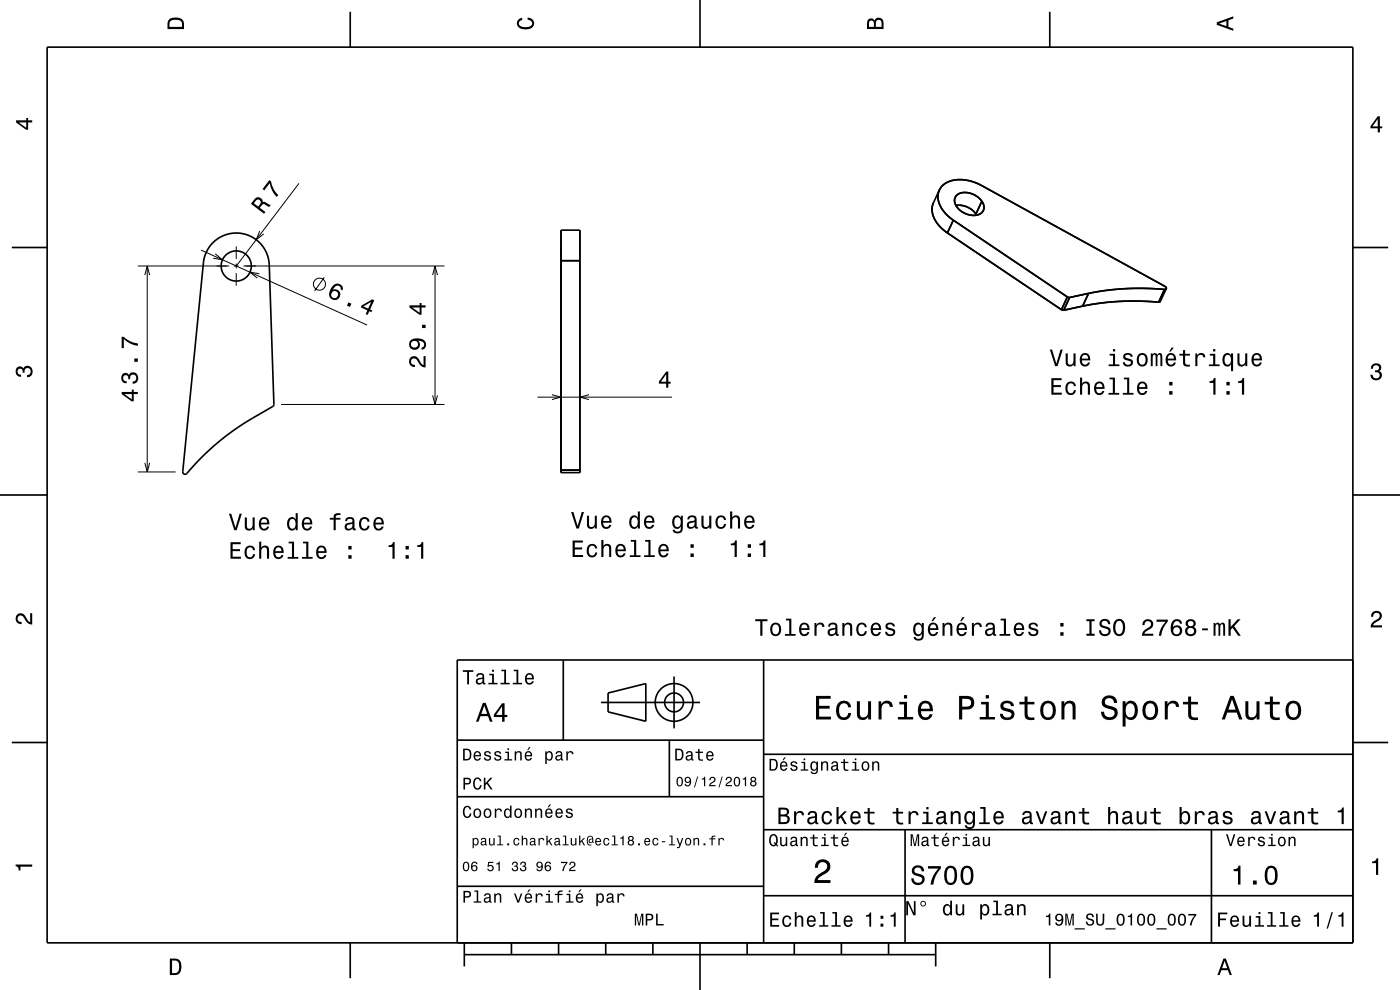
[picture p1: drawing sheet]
<svg xmlns="http://www.w3.org/2000/svg" width="297mm" height="210mm" viewBox="0 0 297 210" stroke-linecap="round" stroke-linejoin="round" font-family="sans-serif">
<g fill="none" stroke="#000" stroke-width=".21">
<path d="M63.4 38.9l-13.3 17.5M29.2 56.4h19.4M30.7 58.4l.5-2 .5 2M31.2 56.4v43.7M42.6 53.1l35.3 15.9M45.7 53.8l1.5 1.3-2-.3M49.6 56.4h1M50.1 52.3v2.6M50.1 55.9v1M50.1 57.9v2.7M51.6 56.4h42.7M55 58.1l-2-.4 1.6 1.3"/>
<path d="M55.1 49l-.7 1.9 1.5-1.3M68.8 58.8l-2.1 2.9M91.8 58.4l.5-2 .5 2M92.3 56.4v29.4M30.7 98.2l.5 1.9 .5-1.9M59.6 85.8h34.7M91.8 83.9l.5 1.9 .5-1.9M114 84.2h28.6M117.1 83.7l1.9 .5-1.9 .6M125 83.7l-2 .5 2 .6M29.2 100.1h8.1"/>
<circle cx="67.8" cy="60.3" r="1.28"/>
</g>
<g fill="none" stroke="#000" stroke-width=".35">
<path d="M10 10h277v190h-277zM74.3 2.5v7.5M148.5 0v10M222.7 2.5v7.5M2.5 52.5h7.5M45.2 51.5a7 7 0 0 1 7.5-1.6 7 7 0 0 1 4.4 6.3l.9 29.9-6.3 3.8-3.7 2.6-3.7 3-4 4.1a1.67 1.67 0 0 1-1.1 1l-.3-.1-.1-.4 4.4-44.4a7 7 0 0 1 2-4.2zM119 48.8h4v51.5h-4zM119 55.3h4M199.3 40.3l-1.3 2.7a5.1 5.1 0 0 0 2.1 5.8l.9 .6M201 49.4l24.2 16.3M202.2 46.7a5.8 5.8 0 0 1-3.1-6 4.6 4.6 0 0 1 5.2-2.6 10.1 10.1 0 0 1 3.9 1.2l38.9 21.4 .3 .4-.1 .3h-.2M202.2 46.7l-1.2 2.7"/>
<path d="M202.2 46.7l24.2 16.3M202.8 43.6a4.5 4.5 0 0 1 4.2 1.8M207 45.4l.2 .2M208.3 42.7a1.85 1.85 0 0 1 .2 2.2 1.85 1.85 0 0 1-2.1 .8 4.7 4.7 0 0 1-3.5-1.9M208.3 42.7a4.1 4.1 0 0 0-5.2-1.4 1.78 1.78 0 0 0-.2 2.5M208.3 42.7a4.1 4.1 0 0 0-5.2-1.4 1.77 1.77 0 0 0-.2 2.5M208.3 42.7a1.86 1.86 0 0 1 .2 2.2 1.86 1.86 0 0 1-2.2 .8l-1.6-.4-1-.7-.8-.8M208.3 42.7l-1.3 2.7M287 52.5h7.5M225.2 65.7l.5 .1M226.4 63l.5 .1M226.4 63l-1.2 2.7"/>
<path d="M226.9 63.1l-1.2 2.7M229.7 64.9l-4 .9M230.9 62.2l-1.2 2.7M230.9 62.2l-4 .9M245.8 64.1l-4.4-.2h-4l-3.7 .4-4 .6M246.2 63.9l-.4 .2M247.1 61.4l-4.2-.2h-4l-4.2 .4-3.8 .6M247.1 61.4l-1.3 2.7M247.4 61.2l-1.2 2.7M119 99.7h4M0 105h10M287 105h10"/>
<path d="M119.5 140v17M162 140v60M287 140h-190v60M2.5 157.5h7.5M97 157h65M127.5 149h21M129 147l8-2v8l-8-2zM142 157v12M143 143.5v11M287 157.5h7.5M97 169h65M162 176h125"/>
<path d="M162 160h125M192 176v24M257 176v24M97 188h65M162 190h125M74.3 200v7.5M98.5 202.5h100M98.5 200v5M108.5 200v2.5M118.5 200v2.5M128.5 200v2.5M138.5 200v2.5"/>
<path d="M148.5 200v10M158.5 200v2.5M168.5 200v2.5M178.5 200v2.5M188.5 200v2.5M198.5 200v5M222.7 200v7.5"/>
<circle cx="50.1" cy="56.4" r="3.2"/>
<circle cx="143" cy="149" r="2"/>
<circle cx="143" cy="149" r="4"/>
</g>
<g fill="#000">
<path d="M36 4a2.18 2.18 0 0 0-.5 2.2h3.5v-1.2a1.43 1.43 0 0 0-1.7-1.3zM36.3 4.4a2.15 2.15 0 0 1 2.2 .3l.1 1h-2.6v-1z" fill-rule="evenodd"/>
<path d="M109.9 4.2l.9-.4v.4a.7 .7 0 0 0-.7 .5 .7 .7 0 0 0 .3 .8 1.7 1.7 0 0 0 2.5-.5 .9 .9 0 0 0-1-.8v-.5a1.24 1.24 0 0 1 1.4 1.1 1.24 1.24 0 0 1-1 1.4 2.22 2.22 0 0 1-2.5-.7l-.2-.5z" fill-rule="evenodd"/>
<path d="M184.2 4.2l-.3 .7v1.3h3.5v-1.3a.98 .98 0 0 0-.7-1.1 .98 .98 0 0 0-1.2 .6 .84 .84 0 0 0-1.3-.2zM184.5 4.5a.54 .54 0 0 1 .6-.1 .54 .54 0 0 1 .3 .6v.7h-1zM185.9 4.4a.62 .62 0 0 1 .8-.1 .62 .62 0 0 1 .3 .6v.8h-1.2z" fill-rule="evenodd"/>
<path d="M258.1 4.7v.6l3.5 1.2v-.4l-1-.4v-1.4l1-.4v-.4zM258.6 5l1.6-.5v1z" fill-rule="evenodd"/>
<path d="M3.4 25.5v.5l2.1 1.5h.5v-1.5h.8v-.5h-.8v-.5h-.4v.5zM4 26h1.6v1.1z" fill-rule="evenodd"/>
<path d="M292.3 24.7l-1.6 2.1v.4h1.6v.9h.4v-.9h.5v-.4h-.5v-2.1zM292.3 25.2v1.6h-1.1z" fill-rule="evenodd"/>
<path d="M53.9 42.3l-.7 .9 2.8 2.1 .3-.3-1.2-.9a.84 .84 0 0 1 1.2-.7l.8 .5 .3-.4-1.3-.7-.4 .1a.97 .97 0 0 0-.6-1 .97 .97 0 0 0-1.2 .4zM54.4 42.4a.59 .59 0 0 1 .8 .2 .59 .59 0 0 1-.1 .8l-.3 .4-.9-.7z" fill-rule="evenodd"/>
<path d="M57.1 38.2l.4 .2a5.2 5.2 0 0 0 1.5 3l-.3 .4a5.2 5.2 0 0 1-1.5-2.9l-1.1 1.5-.4-.3z" fill-rule="evenodd"/>
<path d="M70.7 60.5l-.2 .3a1.75 1.75 0 0 0 0 2.7 1.15 1.15 0 0 0 1.7-.9 1.15 1.15 0 0 0-1.6-1.1 1.02 1.02 0 0 1 1.3-.9 .58 .58 0 0 1 .3 .8l.5 .2a1.15 1.15 0 0 0-.6-1.3 1.15 1.15 0 0 0-1.4 .2zM70.2 62.5a.75 .75 0 0 1 1.5 0 .75 .75 0 0 1-1.5 0zM73.9 64.1l-.3 .7 .6 .3 .3-.7zM76.7 64.8l-.2 .4 1.4 .6-.3 .8 .4 .2 .3-.8 .5 .2 .2-.3-.5-.3 .9-1.9-.4-.2zM77.1 65l1.6-1-.6 1.5z" fill-rule="evenodd"/>
<path d="M87.1 75.9a1.2 1.2 0 0 0-.2 1.3 1.2 1.2 0 0 0 1.1 .7v-.5a.71 .71 0 0 1-.8-.5 .71 .71 0 0 1 .5-.9 .71 .71 0 0 1 .9 .5 1.81 1.81 0 0 0 1.7 1.4v-2.4h-.4v1.9a2.23 2.23 0 0 1-1.2-1.4 1.11 1.11 0 0 0-1.6-.1zM87.2 72.1a1.18 1.18 0 0 0-.3 1.6 1.18 1.18 0 0 0 1.5 .4 1.18 1.18 0 0 0 .6-1.5l-.3-.3a1.02 1.02 0 0 1 1.3 .8 .56 .56 0 0 1-.6 .6v.5a1.18 1.18 0 0 0 1-1.2 1.18 1.18 0 0 0-1.1-1.1 2.87 2.87 0 0 0-2.1 .2zM87.2 73a.75 .75 0 0 1 1.5 0 .75 .75 0 0 1-1.5 0zM89.5 68.9v.7h.8v-.7zM86.9 64.8v.4l2.1 1.6h.4v-1.6h.9v-.4h-.9v-.5h-.4v.5zM87.5 65.2h1.5v1.1z" fill-rule="evenodd"/>
<path d="M222.7 74.2l1.1 3.5h.5l1.2-3.5h-.5l-.9 2.9-.9-2.9zM226.1 75v1.7a.89 .89 0 0 0 .6 1 .89 .89 0 0 0 1.1-.4v.4h.4v-2.7h-.5v1.5a.65 .65 0 0 1-.4 .8 .65 .65 0 0 1-.8-.3v-2zM229.4 75.3a1.54 1.54 0 0 0 .8 2.5 1.06 1.06 0 0 0 1-.9h-.4l-.2 .3-.4 .2a.76 .76 0 0 1-.7-1h1.8a1.17 1.17 0 0 0-.5-1.3 1.17 1.17 0 0 0-1.4 .2zM229.7 75.5a.66 .66 0 0 1 .8-.2 .66 .66 0 0 1 .3 .8h-1.3zM235.4 75.1v.3h.7v1.9h-.9v.4h2.3v-.4h-.9v-2.2zM236.1 74.1v.5h.5v-.5zM238.5 75.1a.76 .76 0 0 0-.2 .8 .76 .76 0 0 0 .7 .5l.9 .4a.63 .63 0 0 1-.6 .6 .63 .63 0 0 1-.7-.6h-.4a1.07 1.07 0 0 0 1.2 1 1.07 1.07 0 0 0 .9-1.2l-.4-.4-1.1-.3a.54 .54 0 0 1 .4-.7 .54 .54 0 0 1 .7 .5h.4a1.03 1.03 0 0 0-.7-.9 1.03 1.03 0 0 0-1.1 .3zM241.5 75.3a1.53 1.53 0 0 0 .8 2.5 1.48 1.48 0 0 0 1.2-1.5 1.48 1.48 0 0 0-1.2-1.4l-.5 .1zM241.8 75.5a.67 .67 0 0 1 .7-.2 .67 .67 0 0 1 .5 .6 1.11 1.11 0 0 1-.7 1.5 1.17 1.17 0 0 1-.5-1.9zM244.1 75v2.7h.4v-1.8l.3-.6h.2l.1 .2 .1 2.2h.3l.1-2.1 .3-.4 .2 .2 .1 .4v1.9h.4v-1.9a.69 .69 0 0 0-.6-.9l-.5 .4-.2-.3-.3-.1-.5 .4v-.3zM248.5 73.7l-.5 .9h.3l.7-.9zM247.6 75.3a1.54 1.54 0 0 0 .8 2.5 1.06 1.06 0 0 0 1.1-.9h-.5l-.2 .3-.4 .2a.76 .76 0 0 1-.7-1h1.8a1.17 1.17 0 0 0-.5-1.3 1.17 1.17 0 0 0-1.4 .2zM247.9 75.5a.66 .66 0 0 1 .8-.2 .66 .66 0 0 1 .3 .8h-1.3zM251 74.3v.8h-.8v.3h.8v1.8a1.05 1.05 0 0 0 1.4 .5v-.3l-.9-.2-.1-.5v-1.3h1v-.3h-1v-.8zM253.6 75v2.7h.4v-1.6a.67 .67 0 0 1 .4-.8 .67 .67 0 0 1 .8 .3v.2h.5a.89 .89 0 0 0-.7-.9 .89 .89 0 0 0-1 .5v-.4zM256.7 75.1v.3h.7v1.9h-.9v.4h2.2v-.4h-.9v-2.2zM257.4 74.1v.5h.4v-.5zM259.6 75.3a1.57 1.57 0 0 0 .8 2.5l.4-.2 .3-.3v1.4h.5v-3.7h-.5v.4l-.1-.2a.87 .87 0 0 0-1.4 .1zM260 75.5a.62 .62 0 0 1 .6-.2 .62 .62 0 0 1 .5 .6 1.11 1.11 0 0 1-.7 1.5 1.19 1.19 0 0 1-.4-1.9zM262.5 75v1.7a.89 .89 0 0 0 .6 1 .89 .89 0 0 0 1.1-.4v.4h.4v-2.7h-.4v1.5a.64 .64 0 0 1-.4 .8 .64 .64 0 0 1-.8-.3l-.1-2zM265.8 75.3a1.54 1.54 0 0 0 .8 2.5 1.05 1.05 0 0 0 1.1-.9h-.5l-.2 .3-.4 .2a.76 .76 0 0 1-.7-1h1.8a1.16 1.16 0 0 0-.5-1.3 1.16 1.16 0 0 0-1.4 .2zM266.1 75.5a.66 .66 0 0 1 .8-.2 .66 .66 0 0 1 .4 .8h-1.4z" fill-rule="evenodd"/>
<path d="M291.1 77.4a1.08 1.08 0 0 1 1.4-.2 1.08 1.08 0 0 1 .4 1.2l-.3 .3a1.06 1.06 0 0 1 .5 1.3 1.06 1.06 0 0 1-1.2 .7 1.1 1.1 0 0 1-1.2-1.2h.5a.71 .71 0 0 0 1 .8 .71 .71 0 0 0 .1-1.3h-.6v-.4a.61 .61 0 0 0 .8-.3 .61 .61 0 0 0-.2-.8 .61 .61 0 0 0-.9 .2l-.1 .5h-.5z" fill-rule="evenodd"/>
<path d="M3.6 78a.86 .86 0 0 1 1.4 .2 1.06 1.06 0 0 1 1.2-.6 1.06 1.06 0 0 1 .7 1.2 1.1 1.1 0 0 1-1.2 1.2v-.4a.71 .71 0 0 0 .8-1 .71 .71 0 0 0-1.3-.1v.6h-.4a.61 .61 0 0 0-.3-.8 .61 .61 0 0 0-.8 .2 .61 .61 0 0 0 .2 .8l.6 .2v.4a1.15 1.15 0 0 1-1.2-.6 1.15 1.15 0 0 1 .3-1.3z" fill-rule="evenodd"/>
<path d="M25.8 83.1v.5l2.1 1.5h.5v-1.5h.8v-.5h-.8v-.5h-.4v.5zM26.4 83.6h1.6v1.1zM26 79.4a1.17 1.17 0 0 0-.2 1.3 1.17 1.17 0 0 0 1.1 .6v-.4a.62 .62 0 0 1-.8-.4 .62 .62 0 0 1 .3-.8 .62 .62 0 0 1 .8 .3v.4h.4a.72 .72 0 0 1 .5-.9 .72 .72 0 0 1 .9 .5 .72 .72 0 0 1-.5 .9h-.4v.5a1.18 1.18 0 0 0 1.2-1.5 1.18 1.18 0 0 0-1.8-.6l-.1 .2a.86 .86 0 0 0-1.4-.1zM28.5 76.1v.6h.7v-.6zM25.8 71.4v2.4h.5v-1.9a5.2 5.2 0 0 0 2.9 1.5v-.5a5.3 5.3 0 0 1-3-1.5z" fill-rule="evenodd"/>
<path d="M141.3 78.8l-1.5 2.1v.5h1.5v.8h.5v-.8h.5v-.4h-.5v-2.2zM141.3 79.4v1.6h-1.1z" fill-rule="evenodd"/>
<path d="M223 80.2v3.5h2.3v-.4h-1.8v-1.2h1.6v-.4h-1.6v-1.1h1.7v-.4zM226.3 81.3a1.53 1.53 0 0 0 .9 2.5 1.06 1.06 0 0 0 1.1-1h-.5a.67 .67 0 0 1-.6 .6 .67 .67 0 0 1-.7-.6 1.12 1.12 0 0 1 .7-1.5 .6 .6 0 0 1 .6 .6h.5a1.09 1.09 0 0 0-.8-1 1.09 1.09 0 0 0-1.2 .4zM229.1 80.1v3.6h.5v-1.5a.64 .64 0 0 1 .4-.8 .64 .64 0 0 1 .8 .3v2h.4v-1.8a.88 .88 0 0 0-.6-.9 .88 .88 0 0 0-1 .4v-1.3zM232.4 81.3a1.54 1.54 0 0 0 .8 2.5 1.06 1.06 0 0 0 1.1-.9h-.5l-.2 .4-.4 .1a.76 .76 0 0 1-.7-.9h1.8a1.17 1.17 0 0 0-.5-1.4 1.17 1.17 0 0 0-1.4 .2zM232.7 81.5a.66 .66 0 0 1 .8-.1 .66 .66 0 0 1 .4 .7h-1.4zM235.4 80.1v.4h.7v2.8h-.9v.4h2.2v-.4h-.9v-3.2zM238.4 80.1v.4h.7v2.8h-.9v.4h2.3v-.4h-.9v-3.2zM241.5 81.3a1.54 1.54 0 0 0 .8 2.5 1.05 1.05 0 0 0 1.1-.9h-.5l-.2 .4-.3 .1a.75 .75 0 0 1-.7-.9h1.7a1.16 1.16 0 0 0-.5-1.4 1.16 1.16 0 0 0-1.4 .2zM241.8 81.5a.66 .66 0 0 1 .8-.1 .66 .66 0 0 1 .4 .7h-1.3zM248 83v.7h.7v-.7zM248 81v.8h.7v-.8z" fill-rule="evenodd"/>
<path d="M256.6 80.9v.3h.8v2.5h.5v-3.5h-.4a.77 .77 0 0 1-.9 .7zM260.2 83v.7h.7v-.7zM260.2 81v.8h.7v-.8zM262.7 80.9v.3h.8v2.5h.4v-3.5h-.3a.77 .77 0 0 1-.9 .7z" fill-rule="evenodd"/>
<path d="M48.9 115v3.5h2.2v-.4h-1.7v-1.2h1.5v-.4h-1.5v-1.1h1.7v-.4zM52.2 116.1a1.53 1.53 0 0 0 .8 2.5 1.05 1.05 0 0 0 1.1-1.1h-.4a.67 .67 0 0 1-.6 .7 .67 .67 0 0 1-.7-.6 1.12 1.12 0 0 1 .6-1.5 .59 .59 0 0 1 .7 .6h.4a1.09 1.09 0 0 0-.8-1 1.09 1.09 0 0 0-1.1 .4zM55 114.9v3.6h.4v-1.5a.63 .63 0 0 1 .4-.8 .63 .63 0 0 1 .8 .3v2h.5v-1.8a.88 .88 0 0 0-.6-.9 .88 .88 0 0 0-1.1 .4v-1.3zM58.2 116.1a1.54 1.54 0 0 0 .8 2.5 1.06 1.06 0 0 0 1.1-.9h-.4l-.2 .4-.4 .1a.75 .75 0 0 1-.7-.9h1.8a1.17 1.17 0 0 0-.5-1.4 1.17 1.17 0 0 0-1.5 .2zM58.6 116.3a.66 .66 0 0 1 .8-.1 .66 .66 0 0 1 .3 .7h-1.3zM61.2 114.9v.4h.7v2.8h-.9v.4h2.3v-.4h-.9v-3.2zM64.3 114.9v.4h.7v2.8h-.9v.4h2.2v-.4h-.9v-3.2zM67.4 116.1a1.54 1.54 0 0 0 .8 2.5 1.06 1.06 0 0 0 1-.9h-.4l-.2 .4-.4 .1a.75 .75 0 0 1-.7-.9h1.8a1.17 1.17 0 0 0-.5-1.4 1.17 1.17 0 0 0-1.4 .2zM67.7 116.3a.66 .66 0 0 1 .8-.1 .66 .66 0 0 1 .3 .7h-1.3zM73.9 117.8v.7h.7v-.7zM73.9 115.8v.8h.7v-.8z" fill-rule="evenodd"/>
<path d="M48.6 109l1.1 3.5h.5l1.1-3.5h-.5l-.8 2.9-.9-2.9zM51.9 109.8v1.7a.89 .89 0 0 0 .6 1 .89 .89 0 0 0 1.1-.4v.4h.4v-2.7h-.4v1.5a.65 .65 0 0 1-.4 .8 .65 .65 0 0 1-.8-.3v-2zM55.2 110a1.54 1.54 0 0 0 .8 2.6 1.06 1.06 0 0 0 1.1-.9h-.4l-.3 .3-.3 .2a.75 .75 0 0 1-.7-1h1.7a1.16 1.16 0 0 0-.4-1.3 1.16 1.16 0 0 0-1.5 .1zM55.6 110.3a.66 .66 0 0 1 .8-.2 .66 .66 0 0 1 .3 .8h-1.3zM61.2 110a1.57 1.57 0 0 0 .7 2.6l.5-.2 .3-.4v.5h.5v-3.7h-.5v1.4a.89 .89 0 0 0-1.5-.2zM61.5 110.3a.62 .62 0 0 1 .7-.2 .62 .62 0 0 1 .5 .6 1.11 1.11 0 0 1-.7 1.5 1.19 1.19 0 0 1-.5-1.9zM64.3 110a1.54 1.54 0 0 0 .8 2.6 1.05 1.05 0 0 0 1.1-.9h-.4l-.3 .3-.3 .2a.75 .75 0 0 1-.7-1h1.8a1.16 1.16 0 0 0-.5-1.3 1.16 1.16 0 0 0-1.5 .1zM64.7 110.3a.66 .66 0 0 1 .8-.2 .66 .66 0 0 1 .3 .8h-1.3zM70 109.9v.3h.8v2.3h.4v-2.3h1v-.3h-1l.1-.4 .3-.2h.6v-.4a1.04 1.04 0 0 0-1.4 .7v.3zM73.5 109.9l-.3 .6h.4a.55 .55 0 0 1 .7-.5 .55 .55 0 0 1 .4 .8h-.2a1 1 0 0 0-1.1 .3 1 1 0 0 0-.2 1 .94 .94 0 0 0 1.6 0l.1 .3 .6 .1v-.4h-.3v-1.6a1.02 1.02 0 0 0-.7-.8 1.02 1.02 0 0 0-1 .2zM73.7 111.4l1.1-.3a.77 .77 0 0 1-.2 .9 .77 .77 0 0 1-.9 .1l-.1-.4zM76.5 110a1.52 1.52 0 0 0 .8 2.6 1.05 1.05 0 0 0 1.1-1.1h-.4a.67 .67 0 0 1-.7 .7 .67 .67 0 0 1-.7-.6 1.12 1.12 0 0 1 .7-1.5 .6 .6 0 0 1 .7 .6h.4a1.09 1.09 0 0 0-.8-1 1.09 1.09 0 0 0-1.1 .3zM79.5 110a1.54 1.54 0 0 0 .8 2.6 1.05 1.05 0 0 0 1.1-.9h-.5l-.2 .3-.3 .2a.75 .75 0 0 1-.7-1h1.7a1.16 1.16 0 0 0-.5-1.3 1.16 1.16 0 0 0-1.4 .1zM79.8 110.3a.66 .66 0 0 1 .8-.2 .66 .66 0 0 1 .4 .8h-1.3z" fill-rule="evenodd"/>
<path d="M82.4 115.7v.3h.9v2.5h.4v-3.5h-.3a.77 .77 0 0 1-1 .7zM86 117.8v.7h.7v-.7zM86 115.8v.8h.7v-.8zM88.5 115.7v.3h.8v2.5h.5v-3.5h-.4a.77 .77 0 0 1-.9 .7z" fill-rule="evenodd"/>
<path d="M121.5 114.7v3.5h2.2v-.5h-1.8v-1.1h1.6v-.5h-1.6v-1h1.8v-.4zM124.8 115.7a1.53 1.53 0 0 0 .8 2.6 1.06 1.06 0 0 0 1.1-1.1h-.4a.67 .67 0 0 1-.7 .7 .67 .67 0 0 1-.7-.6 1.12 1.12 0 0 1 .7-1.6 .6 .6 0 0 1 .7 .6h.4a1.09 1.09 0 0 0-.8-.9 1.09 1.09 0 0 0-1.1 .3zM127.6 114.5v3.7h.4v-1.6a.63 .63 0 0 1 .4-.8 .63 .63 0 0 1 .8 .4v2h.5v-1.8a.88 .88 0 0 0-.6-1 .88 .88 0 0 0-1.1 .4v-1.3zM130.8 115.7a1.55 1.55 0 0 0 .8 2.6 1.06 1.06 0 0 0 1.1-.9h-.4l-.2 .3-.4 .2a.76 .76 0 0 1-.7-1h1.8a1.17 1.17 0 0 0-.5-1.3 1.17 1.17 0 0 0-1.5 .1zM131.2 116a.66 .66 0 0 1 .8-.2 .66 .66 0 0 1 .3 .8h-1.3zM133.8 114.5v.4h.7v2.9h-.9v.4h2.3v-.4h-.9v-3.3zM136.9 114.5v.4h.7v2.9h-1v.4h2.3v-.4h-.9v-3.3zM139.9 115.7a1.54 1.54 0 0 0 .8 2.6 1.06 1.06 0 0 0 1.1-.9h-.4l-.2 .3-.4 .2a.76 .76 0 0 1-.7-1h1.8a1.17 1.17 0 0 0-.5-1.3 1.17 1.17 0 0 0-1.5 .1zM140.3 116a.66 .66 0 0 1 .8-.2 .66 .66 0 0 1 .3 .8h-1.3zM146.5 117.4v.8h.7v-.8zM146.5 115.5v.7h.7v-.7z" fill-rule="evenodd"/>
<path d="M121.2 108.6l1.1 3.5h.5l1.1-3.5h-.5l-.9 3-.9-3zM124.5 109.4v1.8a.89 .89 0 0 0 .6 1 .89 .89 0 0 0 1.1-.5v.4h.4v-2.7h-.4v1.6a.64 .64 0 0 1-.4 .7 .64 .64 0 0 1-.8-.3v-2zM127.8 109.7a1.54 1.54 0 0 0 .8 2.5 1.05 1.05 0 0 0 1.1-.9h-.5l-.2 .4-.3 .1a.76 .76 0 0 1-.7-.9h1.7a1.16 1.16 0 0 0-.5-1.4 1.16 1.16 0 0 0-1.4 .2zM128.1 109.9a.66 .66 0 0 1 .8-.1 .66 .66 0 0 1 .4 .7h-1.3zM133.8 109.7a1.57 1.57 0 0 0 .7 2.5l.5-.1 .3-.4v.4h.4v-3.6h-.4v1.3a.89 .89 0 0 0-1.5-.1zM134.1 110a.62 .62 0 0 1 .7-.3 .62 .62 0 0 1 .4 .6 1.12 1.12 0 0 1-.6 1.5 1.19 1.19 0 0 1-.5-1.8zM136.9 109.7a1.54 1.54 0 0 0 .8 2.5 1.06 1.06 0 0 0 1.1-.9h-.4l-.3 .4-.3 .1a.76 .76 0 0 1-.7-.9h1.7a1.16 1.16 0 0 0-.4-1.4 1.16 1.16 0 0 0-1.5 .2zM137.3 109.9a.66 .66 0 0 1 .8-.1 .66 .66 0 0 1 .3 .7h-1.3zM142.9 109.7a1.57 1.57 0 0 0 .7 2.5l.5-.1 .3-.4a.73 .73 0 0 1-.3 1 .73 .73 0 0 1-1-.3h-.4a1.1 1.1 0 0 0 1.3 .8 1.1 1.1 0 0 0 .9-1.2v-2.6h-.5v.4l-.3-.4a.9 .9 0 0 0-1.2 .3zM143.2 110a.63 .63 0 0 1 .7-.3 .63 .63 0 0 1 .5 .6 1.11 1.11 0 0 1-.7 1.5 1.2 1.2 0 0 1-.5-1.8zM146.1 109.5l-.3 .7h.4a.55 .55 0 0 1 .7-.5 .55 .55 0 0 1 .4 .7l-.2 .1a1 1 0 0 0-1.1 .2 1 1 0 0 0-.2 1 .93 .93 0 0 0 1.6 .1l.1 .3h.6v-.3l-.3-.1v-1.6a1.01 1.01 0 0 0-.7-.8 1.01 1.01 0 0 0-1 .2zM146.2 111.1l1.1-.4a.77 .77 0 0 1-.2 .9 .77 .77 0 0 1-.8 .1l-.2-.3zM148.8 109.4v1.8a.89 .89 0 0 0 .6 1 .89 .89 0 0 0 1.1-.5v.4h.4v-2.7h-.4v1.6a.65 .65 0 0 1-.4 .7 .65 .65 0 0 1-.8-.3l-.1-2zM152.1 109.7a1.53 1.53 0 0 0 .8 2.5 1.07 1.07 0 0 0 1.1-1.1h-.4a.67 .67 0 0 1-.6 .7 .67 .67 0 0 1-.7-.6 1.11 1.11 0 0 1 .6-1.5 .6 .6 0 0 1 .7 .6h.4a1.09 1.09 0 0 0-.7-1 1.09 1.09 0 0 0-1.2 .4zM154.9 108.5v3.6h.4v-1.6a.63 .63 0 0 1 .6-.8 .63 .63 0 0 1 .7 .7v1.7h.4v-1.8a.88 .88 0 0 0-.6-.9 .88 .88 0 0 0-1.1 .4v-1.3zM158.2 109.7a1.54 1.54 0 0 0 .8 2.5 1.05 1.05 0 0 0 1-.9h-.4l-.2 .4-.4 .1a.76 .76 0 0 1-.7-.9h1.8a1.16 1.16 0 0 0-.5-1.4 1.16 1.16 0 0 0-1.4 .2zM158.5 109.9a.66 .66 0 0 1 .8-.1 .66 .66 0 0 1 .3 .7h-1.3z" fill-rule="evenodd"/>
<path d="M155 115.3v.4h.8v2.5h.5v-3.6h-.3a.77 .77 0 0 1-1 .7zM158.6 117.4v.8h.7v-.8zM158.6 115.5v.7h.7v-.7zM161.1 115.3v.4h.8v2.5h.5v-3.6h-.4a.78 .78 0 0 1-.9 .7z" fill-rule="evenodd"/>
<path d="M3.6 130.4a1.22 1.22 0 0 1 2 .7l.4 .6 .4 .3v-1.9h.4v2.4a1.8 1.8 0 0 1-1.7-1.4 .71 .71 0 0 0-.9-.5 .71 .71 0 0 0-.5 .8 .71 .71 0 0 0 .9 .5v.5a1.18 1.18 0 0 1-1.2-.7 1.18 1.18 0 0 1 .2-1.3z" fill-rule="evenodd"/>
<path d="M160.2 131.4v.4h1.1v3.1h.4v-3.1h1.1v-.4zM163.7 132.4a1.53 1.53 0 0 0 .9 2.6 1.48 1.48 0 0 0 1.1-1.5 1.48 1.48 0 0 0-1.1-1.4l-.5 .1zM164 132.7a.67 .67 0 0 1 .7-.2 .67 .67 0 0 1 .5 .5 1.11 1.11 0 0 1-.6 1.6 1.17 1.17 0 0 1-.6-1.9zM166.7 131.2v.4h.7v2.9h-.9v.4h2.3v-.4h-.9v-3.3zM169.8 132.4a1.55 1.55 0 0 0 .8 2.6 1.07 1.07 0 0 0 1.1-.9h-.4l-.3 .3-.3 .2a.76 .76 0 0 1-.7-1h1.7a1.17 1.17 0 0 0-.4-1.3 1.17 1.17 0 0 0-1.5 .1zM170.2 132.7a.66 .66 0 0 1 .8-.2 .66 .66 0 0 1 .3 .8h-1.3zM172.8 132.2v2.7h.4v-1.6a.66 .66 0 0 1 .4-.8 .66 .66 0 0 1 .8 .3l.1 .2h.4a.89 .89 0 0 0-.7-.9 .89 .89 0 0 0-1 .5v-.4zM175.9 132.3l-.2 .6h.4a.55 .55 0 0 1 .7-.5 .55 .55 0 0 1 .3 .8h-.2a1 1 0 0 0-1 .2 1 1 0 0 0-.3 1.1 .93 .93 0 0 0 1.7 0l.1 .3 .5 .1v-.4h-.2v-1.6a1.02 1.02 0 0 0-.7-.8 1.02 1.02 0 0 0-1.1 .2zM176.1 133.8l1.1-.3a.77 .77 0 0 1-.2 .9 .77 .77 0 0 1-.9 0l-.1-.3zM178.7 132.2v2.7h.4v-1.6a.63 .63 0 0 1 .6-.9 .63 .63 0 0 1 .7 .8v1.7h.4v-1.8a.89 .89 0 0 0-.6-1 .89 .89 0 0 0-1.1 .5v-.4zM182 132.4a1.53 1.53 0 0 0 .8 2.6 1.07 1.07 0 0 0 1.1-1.1h-.4a.67 .67 0 0 1-.7 .7 .67 .67 0 0 1-.7-.6 1.11 1.11 0 0 1 .7-1.6 .59 .59 0 0 1 .7 .6h.4a1.09 1.09 0 0 0-.8-.9 1.09 1.09 0 0 0-1.1 .3zM185 132.4a1.55 1.55 0 0 0 .8 2.6 1.07 1.07 0 0 0 1.1-.9h-.5l-.2 .3-.4 .2a.76 .76 0 0 1-.6-1h1.7a1.17 1.17 0 0 0-.5-1.3 1.17 1.17 0 0 0-1.4 .1zM185.3 132.7a.66 .66 0 0 1 .8-.2 .66 .66 0 0 1 .4 .8h-1.3zM188.1 132.3a.75 .75 0 0 0-.2 .8 .75 .75 0 0 0 .7 .5l.9 .4a.63 .63 0 0 1-.6 .6 .63 .63 0 0 1-.7-.6h-.4a1.07 1.07 0 0 0 1.2 .9 1.07 1.07 0 0 0 .9-1.2l-.4-.3-1.1-.3a.53 .53 0 0 1 .4-.7 .53 .53 0 0 1 .6 .5h.5a1.03 1.03 0 0 0-.7-.9 1.03 1.03 0 0 0-1.1 .3zM194 132.4a1.58 1.58 0 0 0 .8 2.6l.4-.2 .4-.4a.73 .73 0 0 1-.4 1 .73 .73 0 0 1-.9-.3h-.5a1.1 1.1 0 0 0 1.3 .8 1.1 1.1 0 0 0 .9-1.2v-2.5h-.4v.4l-.4-.4a.9 .9 0 0 0-1.2 .2zM194.3 132.7a.63 .63 0 0 1 .7-.2 .63 .63 0 0 1 .5 .6 1.11 1.11 0 0 1-.7 1.5 1.19 1.19 0 0 1-.5-1.9zM198.1 130.9l-.5 .9h.3l.7-.9zM197.1 132.4a1.54 1.54 0 0 0 .8 2.6 1.06 1.06 0 0 0 1.1-.9h-.4l-.2 .3-.4 .2a.76 .76 0 0 1-.7-1h1.8a1.16 1.16 0 0 0-.5-1.3 1.16 1.16 0 0 0-1.5 .1zM197.5 132.7a.66 .66 0 0 1 .8-.2 .66 .66 0 0 1 .3 .8h-1.3zM199.9 132.2v2.7h.5v-1.6a.63 .63 0 0 1 .5-.9 .63 .63 0 0 1 .7 .8v1.7h.4v-1.8a.89 .89 0 0 0-.6-1 .89 .89 0 0 0-1 .5v-.4zM204.2 130.9l-.5 .9h.3l.7-.9zM203.2 132.4a1.54 1.54 0 0 0 .8 2.6 1.07 1.07 0 0 0 1.1-.9h-.4l-.3 .3-.3 .2a.76 .76 0 0 1-.7-1h1.7a1.16 1.16 0 0 0-.4-1.3 1.16 1.16 0 0 0-1.5 .1zM203.6 132.7a.66 .66 0 0 1 .8-.2 .66 .66 0 0 1 .3 .8h-1.3zM206.2 132.2v2.7h.4v-1.6a.66 .66 0 0 1 .4-.8 .66 .66 0 0 1 .8 .3v.2h.5a.89 .89 0 0 0-.7-.9 .89 .89 0 0 0-1 .5v-.4zM209.3 132.3l-.2 .6h.4a.55 .55 0 0 1 .6-.5 .55 .55 0 0 1 .4 .8h-.2a1 1 0 0 0-1 .2 1 1 0 0 0-.3 1.1 .93 .93 0 0 0 1.7 0l.1 .3 .5 .1v-.4h-.2v-1.6a1.02 1.02 0 0 0-.7-.8 1.02 1.02 0 0 0-1.1 .2zM209.5 133.8l1.1-.3a.77 .77 0 0 1-.2 .9 .77 .77 0 0 1-.9 0zM212.3 131.2v.4h.7v2.9h-.9v.4h2.2v-.4h-.9v-3.3zM215.4 132.4a1.55 1.55 0 0 0 .8 2.6 1.07 1.07 0 0 0 1-.9h-.4l-.2 .3-.4 .2a.76 .76 0 0 1-.7-1h1.8a1.17 1.17 0 0 0-.5-1.3 1.17 1.17 0 0 0-1.4 .1zM215.7 132.7a.66 .66 0 0 1 .8-.2 .66 .66 0 0 1 .3 .8h-1.3zM218.4 132.3a.75 .75 0 0 0-.2 .8 .75 .75 0 0 0 .7 .5l.9 .4a.63 .63 0 0 1-.6 .6 .63 .63 0 0 1-.6-.6h-.5a1.07 1.07 0 0 0 1.2 .9 1.07 1.07 0 0 0 .9-1.2l-.4-.3-1.1-.3a.54 .54 0 0 1 .5-.7 .54 .54 0 0 1 .6 .5h.4a1.03 1.03 0 0 0-.7-.9 1.03 1.03 0 0 0-1.1 .3zM224.9 134.1v.8h.7v-.8zM224.9 132.2v.7h.7v-.7zM230.5 131.4v.4h.6v2.6h-.6v.5h1.7v-.5h-.6v-2.6h.6v-.4zM233.5 131.6a.97 .97 0 0 0-.2 1 .97 .97 0 0 0 .9 .6 .77 .77 0 0 1 .9 1 .83 .83 0 0 1-.9 .3 .83 .83 0 0 1-.6-.8h-.5a1.21 1.21 0 0 0 1.5 1.3 1.21 1.21 0 0 0 .8-1.8l-.9-.3a.71 .71 0 0 1-.8-.7 .7 .7 0 0 1 .8-.5 .7 .7 0 0 1 .6 .7h.4a1.17 1.17 0 0 0-.7-1.1 1.17 1.17 0 0 0-1.3 .3zM236.5 131.7a2.52 2.52 0 0 0 .4 3.1 1.21 1.21 0 0 0 1.7-.9 1.93 1.93 0 0 0-.9-2.6l-.8 .1zM237.1 131.8l.3-.1a1.7 1.7 0 0 1 .3 2.7l-.3 .1a1.13 1.13 0 0 1-.8-1.4l.1-.6zM242.7 131.7l-.4 .9h.5a.7 .7 0 0 1 .5-.8 .7 .7 0 0 1 .9 .5 .7 .7 0 0 1-.5 .8 1.8 1.8 0 0 0-1.4 1.8h2.4v-.5h-1.9a2.23 2.23 0 0 1 1.4-1.1 1.13 1.13 0 0 0 .1-1.7 1.13 1.13 0 0 0-1.6 .1zM245.3 131.4v.5h2a5.1 5.1 0 0 0-1.5 3h.5a5.2 5.2 0 0 1 1.4-3v-.5zM248.9 131.6a2.39 2.39 0 0 0 .2 3.3 1.16 1.16 0 0 0 1.5-.4 1.16 1.16 0 0 0-.2-1.5 1.16 1.16 0 0 0-1.6 0 1.02 1.02 0 0 1 .9-1.3 .58 .58 0 0 1 .6 .6h.5a1.11 1.11 0 0 0-.8-.9 1.11 1.11 0 0 0-1.1 .2zM248.8 133.8a.75 .75 0 0 1 1.5 0 .75 .75 0 0 1-1.5 0zM251.8 131.6a.83 .83 0 0 0 .2 1.4 1.11 1.11 0 0 0-.5 1.5 1.11 1.11 0 0 0 1.6 .4 1.03 1.03 0 0 0 .7-.9 1.03 1.03 0 0 0-.6-1 .89 .89 0 0 0 .4-1.1 .89 .89 0 0 0-1-.6zM251.9 133.9a.71 .71 0 0 1 1.4 0 .71 .71 0 0 1-1.4 0zM252 132.3a.6 .6 0 0 1 1.2 0 .6 .6 0 0 1-1.2 0zM255 133.3v.4h1.2v-.4zM257.5 132.2v2.7h.4v-1.9a.49 .49 0 0 1 .3-.6l.3 .3v2.2h.4v-2.1l.3-.4 .2 .2 .1 .4v1.9h.4v-1.9a.69 .69 0 0 0-.5-.9l-.6 .3-.2-.2-.3-.1-.5 .3v-.2zM260.6 131.4v3.5h.5v-1.3l.4-.4 1.2 1.7h.5l-1.4-2.1 1.4-1.4h-.6l-1.5 1.6v-1.6z" fill-rule="evenodd"/>
<path d="M291.2 129.9a1.18 1.18 0 0 1 1.9 .3 1.18 1.18 0 0 1-1 1.7l-.5 .3-.3 .5h1.9v.4h-2.4a1.8 1.8 0 0 1 1.4-1.8 .71 .71 0 0 0 .5-.8 .71 .71 0 0 0-.9-.5 .71 .71 0 0 0-.5 .8h-.4z" fill-rule="evenodd"/>
<path d="M98.2 158.8v2.5h.9a1.37 1.37 0 0 0 .7-2.2 1.56 1.56 0 0 0-1.6-.3zM98.6 159.1a.98 .98 0 0 1 1.1 .7 .98 .98 0 0 1-.6 1.2h-.5zM100.7 159.6a1.04 1.04 0 0 0-.2 1.2 1.04 1.04 0 0 0 1 .5l.5-.5h-.3l-.4 .3a.54 .54 0 0 1-.5-.7h1.3a.83 .83 0 0 0-.4-.9 .83 .83 0 0 0-1 .1zM100.9 159.7l.2-.1a.47 .47 0 0 1 .5 .1 .47 .47 0 0 1 .1 .5h-.9zM102.9 159.5l-.2 .1a.69 .69 0 0 0 .9 .9l.2 .1a.43 .43 0 0 1-.4 .5 .43 .43 0 0 1-.4-.4h-.3a.74 .74 0 0 0 .9 .7 .74 .74 0 0 0 .5-1l-1-.4a.38 .38 0 0 1 .3-.5 .38 .38 0 0 1 .4 .4h.3a.78 .78 0 0 0-1.2-.4zM105.1 159.5l-.2 .1a.69 .69 0 0 0 .9 .9l.2 .1a.43 .43 0 0 1-.4 .5 .43 .43 0 0 1-.5-.4h-.3a.74 .74 0 0 0 .9 .7 .74 .74 0 0 0 .5-1l-.9-.4a.38 .38 0 0 1 .3-.5 .38 .38 0 0 1 .4 .4h.3a.77 .77 0 0 0-1.2-.4zM107.2 159.4v.3h.5v1.3h-.7v.3h1.6v-.3h-.6v-1.6zM107.7 158.7v.4h.3v-.4zM109.2 159.4v1.9h.3v-1.1a.45 .45 0 0 1 .4-.6 .45 .45 0 0 1 .5 .5v1.2h.3v-1.3a.63 .63 0 0 0-.5-.7 .63 .63 0 0 0-.7 .4v-.3zM112.2 158.5l-.4 .6h.3l.5-.6zM111.5 159.6a1.04 1.04 0 0 0-.2 1.2 1.04 1.04 0 0 0 1.1 .5l.5-.5h-.3l-.5 .3a.54 .54 0 0 1-.5-.7h1.3a.83 .83 0 0 0-.4-.9 .83 .83 0 0 0-1 .1zM111.8 159.7l.1-.1a.48 .48 0 0 1 .5 .1 .48 .48 0 0 1 .2 .5h-1zM115.7 159.4v2.7h.3v-1.1a.66 .66 0 0 0 .7 .4 .66 .66 0 0 0 .5-.6 .91 .91 0 0 0 0-1.1 .91 .91 0 0 0-1-.3l-.2 .3v-.3zM116.1 159.8a.45 .45 0 0 1 .5-.2 .45 .45 0 0 1 .3 .4 .65 .65 0 0 1 .1 .8 .65 .65 0 0 1-.7 .2 .98 .98 0 0 1-.2-1.2zM118.1 159.5l-.2 .4h.3a.39 .39 0 0 1 .4-.3 .39 .39 0 0 1 .3 .5h-.1a.65 .65 0 0 0-1 .4 .65 .65 0 0 0 .6 .9l.6-.3 .1 .2h.4v-.2l-.2-.1v-1.1a.72 .72 0 0 0-.5-.6 .72 .72 0 0 0-.7 .2zM118.2 160.6l.8-.3a.55 .55 0 0 1-.2 .7 .55 .55 0 0 1-.6 0zM120.1 159.4v1.9h.4v-1.1a.47 .47 0 0 1 .2-.6 .47 .47 0 0 1 .6 .2v.2h.4a.64 .64 0 0 0-.5-.7 .64 .64 0 0 0-.8 .4v-.3z" fill-rule="evenodd"/>
<path d="M98.2 142.2v.3h.9v2.7h.4v-2.7h.9v-.3zM101.3 143l-.3 .5h.4a.47 .47 0 0 1 .5-.4 .47 .47 0 0 1 .4 .6l-.2 .1a.84 .84 0 0 0-1 .2 .84 .84 0 0 0 0 1.1 .9 .9 0 0 0 1.3-.2l.1 .2 .5 .1v-.3l-.3-.1v-1.3a.87 .87 0 0 0-1.4-.5zM101.4 144.3l.9-.3a.66 .66 0 0 1-.1 .7 .66 .66 0 0 1-.8 .1zM103.8 142.9v.3h.6v1.6h-.8v.4h2v-.4h-.8v-1.9zM104.4 142.1v.4h.4v-.4zM106.4 142.1v.3h.6v2.4h-.8v.4h1.9v-.4h-.7v-2.7zM109 142.1v.3h.6v2.4h-.8v.4h1.9v-.4h-.7v-2.7zM111.6 143.1a1.32 1.32 0 0 0 .7 2.1 .9 .9 0 0 0 .9-.7h-.3l-.2 .3-.4 .1a.65 .65 0 0 1-.6-.8h1.6a1 1 0 0 0-.4-1.2 1 1 0 0 0-1.3 .2zM111.9 143.3a.57 .57 0 0 1 .7-.1 .57 .57 0 0 1 .3 .6h-1.2z" fill-rule="evenodd"/>
<path d="M102.4 149.1l-1.4 4h.5l.4-1.2h1.6l.4 1.2h.6l-1.5-4zM102.7 149.7l.7 1.7h-1.3zM106.5 149.2l-1.7 2.4v.5h1.7v1h.5v-1h.6v-.5h-.6v-2.4zM106.5 149.9v1.7h-1.3z" fill-rule="evenodd"/>
<path d="M143.2 158.8v2.5h.9a1.37 1.37 0 0 0 .7-2.2 1.56 1.56 0 0 0-1.6-.3zM143.6 159.1a.98 .98 0 0 1 1.1 .7 .98 .98 0 0 1-.6 1.2h-.5zM145.7 159.5l-.2 .4h.3a.39 .39 0 0 1 .5-.3 .39 .39 0 0 1 .3 .5h-.2a.65 .65 0 0 0-.9 .4 .65 .65 0 0 0 .5 .9l.7-.3v.2h.4v-.2l-.1-.1-.1-1.1a.73 .73 0 0 0-.4-.6 .73 .73 0 0 0-.8 .2zM145.8 160.6l.8-.3a.55 .55 0 0 1-.1 .7 .55 .55 0 0 1-.7 0zM148.1 158.9v.5h-.5v.3h.5v1.3a.75 .75 0 0 0 1 .4v-.3a.48 .48 0 0 1-.7-.3v-1.1h.7v-.3h-.7v-.5zM150 159.6a1.04 1.04 0 0 0-.2 1.2 1.04 1.04 0 0 0 1.1 .5l.5-.5h-.4l-.4 .3a.54 .54 0 0 1-.5-.7h1.3a.83 .83 0 0 0-.4-.9 .83 .83 0 0 0-1 .1zM150.3 159.7l.1-.1a.48 .48 0 0 1 .5 .1 .48 .48 0 0 1 .2 .5h-1z" fill-rule="evenodd"/>
<path d="M173.1 147.6v5h3.2v-.6h-2.5v-1.7h2.2v-.6h-2.2v-1.5h2.4v-.6zM177.8 149.2a2.59 2.59 0 0 0 .5 3.4 1.58 1.58 0 0 0 2.3-1.4h-.6a.95 .95 0 0 1-.9 1 .95 .95 0 0 1-1-.9 1.59 1.59 0 0 1 .9-2.1 .85 .85 0 0 1 .9 .8h.7a1.56 1.56 0 0 0-1.1-1.3 1.56 1.56 0 0 0-1.7 .5zM181.8 148.8v2.5a1.27 1.27 0 0 0 .9 1.4 1.27 1.27 0 0 0 1.5-.7v.6h.6v-3.8h-.6v2.2a.92 .92 0 0 1-.6 1.1 .92 .92 0 0 1-1.2-.4v-2.9zM186.4 148.8v3.8h.6v-2.2a.95 .95 0 0 1 .5-1.1 .95 .95 0 0 1 1.2 .3l.1 .4h.6a1.28 1.28 0 0 0-1-1.4 1.28 1.28 0 0 0-1.4 .8v-.6zM190.8 148.9v.5h1v2.7h-1.3v.5h3.2v-.5h-1.3v-3.2zM191.8 147.4v.8h.6v-.8zM195.1 149.2a2.62 2.62 0 0 0 .5 3.4 1.57 1.57 0 0 0 2.2-1.1h-.6l-.3 .5-.5 .2a1.08 1.08 0 0 1-1-1.3h2.5a1.66 1.66 0 0 0-.7-2 1.66 1.66 0 0 0-2.1 .3zM195.6 149.5a.94 .94 0 0 1 1.2-.2 .94 .94 0 0 1 .5 1h-1.9zM203.5 147.6v5h.6v-2.1h.8a1.47 1.47 0 0 0 1.8-1.2 1.47 1.47 0 0 0-1.5-1.7zM204.1 148.2a1.6 1.6 0 0 1 1.8 .5 .86 .86 0 0 1 0 .9 .86 .86 0 0 1-.9 .3h-.9zM208.1 148.9v.5h1v2.7h-1.3v.5h3.3v-.5h-1.3v-3.2zM209.1 147.4v.8h.7v-.8zM212.6 148.9a1.08 1.08 0 0 0-.3 1.2 1.08 1.08 0 0 0 1 .7l1.1 .4a.57 .57 0 0 1 .2 .6 .57 .57 0 0 1-.5 .4 .96 .96 0 0 1-1.4-.8h-.6a1.6 1.6 0 0 0 1.3 1.4 1.6 1.6 0 0 0 1.7-.8 1.13 1.13 0 0 0-1-1.6l-1.1-.3-.2-.4a.87 .87 0 0 1 .9-.5 .87 .87 0 0 1 .8 .6h.6a1.41 1.41 0 0 0-2.1-1.1zM217.4 147.8v1.1h-1.1v.5h1.1v2.6l.2 .4 .4 .3h1.4v-.5a.97 .97 0 0 1-1.4-.5v-2.3h1.4v-.5h-1.4v-1.1zM221.1 149.2a2.56 2.56 0 0 0 .5 3.4 1.72 1.72 0 0 0 1.8-.2 1.72 1.72 0 0 0 .6-1.7 1.7 1.7 0 0 0-.9-1.9 1.7 1.7 0 0 0-2 .4zM221.6 149.6a.96 .96 0 0 1 1-.4 .96 .96 0 0 1 .7 .8 1.59 1.59 0 0 1-1 2.2 1.19 1.19 0 0 1-1-1.5zM225.2 148.8v3.8h.6v-2.2a.97 .97 0 0 1 .5-1.1 .97 .97 0 0 1 1.1 .2l.1 .7v2.4h.7v-2.5a1.27 1.27 0 0 0-.9-1.4 1.27 1.27 0 0 0-1.5 .6v-.5zM234.1 147.9a1.38 1.38 0 0 0-.3 1.5 1.38 1.38 0 0 0 1.3 .9 1.25 1.25 0 0 1 1.4 .9 1.15 1.15 0 0 1-1.3 .9 1.15 1.15 0 0 1-1-1.1h-.7a1.8 1.8 0 0 0 1.7 1.8 1.8 1.8 0 0 0 1.9-1.6 1.46 1.46 0 0 0-1.5-1.4l-.6-.2a.83 .83 0 0 1-.5-1.1 .83 .83 0 0 1 1.2-.3l.5 .5 .1 .4h.7a1.67 1.67 0 0 0-1-1.6 1.67 1.67 0 0 0-1.9 .4zM238.2 148.8v5.3h.6v-2.1a1.32 1.32 0 0 0 1.4 .7 1.32 1.32 0 0 0 1.1-1.1 2.43 2.43 0 0 0-.8-2.8 1.21 1.21 0 0 0-1.7 .5v-.5zM239.1 149.6a.9 .9 0 0 1 .9-.4 .9 .9 0 0 1 .7 .8 1.61 1.61 0 0 1-.9 2.2 1.18 1.18 0 0 1-1-1.5zM242.8 149.2a2.56 2.56 0 0 0 .5 3.4 1.72 1.72 0 0 0 1.8-.2 1.72 1.72 0 0 0 .6-1.7 1.7 1.7 0 0 0-.9-1.9 1.7 1.7 0 0 0-2 .4zM243.3 149.6a.96 .96 0 0 1 1-.4 .96 .96 0 0 1 .7 .8 1.59 1.59 0 0 1-1 2.2 1.19 1.19 0 0 1-1-1.5zM247.1 148.8v3.8h.6v-2.2a.95 .95 0 0 1 .5-1.1 .95 .95 0 0 1 1.2 .3l.1 .4h.6a1.28 1.28 0 0 0-1-1.4 1.28 1.28 0 0 0-1.4 .8v-.6zM252 147.8v1.1h-1v.5h1l.1 2.6 .2 .4 .4 .3h1.4v-.5a.97 .97 0 0 1-1.4-.5v-2.3h1.4v-.5h-1.4v-1.1zM261 147.6l-1.8 5h.6l.6-1.4h2l.5 1.4h.7l-1.9-5zM261.4 148.3l.7 2.2h-1.5zM264.2 148.8v2.5a1.27 1.27 0 0 0 .9 1.4 1.27 1.27 0 0 0 1.5-.7v.6h.6v-3.8h-.6v2.2a.92 .92 0 0 1-.6 1.1 .92 .92 0 0 1-1.1-.4l-.1-2.9zM269.4 147.8v1.1h-1.1v.5h1.1v2.6l.2 .4 .4 .3 .7 .1 .8-.1v-.5a.97 .97 0 0 1-1.4-.5l-.1-2.3h1.5v-.5h-1.5v-1.1zM273.1 149.2a2.56 2.56 0 0 0 .6 3.4 1.72 1.72 0 0 0 1.8-.2 1.72 1.72 0 0 0 .6-1.7 1.7 1.7 0 0 0-.9-1.9 1.7 1.7 0 0 0-2.1 .4zM273.6 149.6a.96 .96 0 0 1 1-.4 .96 .96 0 0 1 .7 .8 1.59 1.59 0 0 1-.9 2.2 1.19 1.19 0 0 1-1.1-1.5z" fill-rule="evenodd"/>
<path d="M98.3 165v2.5h.4v-1.1a.96 .96 0 0 0 1.2-.7 .66 .66 0 0 0-.7-.7zM98.7 165.3h.4a.43 .43 0 0 1 .5 .4 .43 .43 0 0 1-.5 .4h-.4zM100.6 165.2a1.45 1.45 0 0 0 .7 2.3 .94 .94 0 0 0 .9-1h-.4a.58 .58 0 0 1-.8 .7 1.49 1.49 0 0 1 0-1.9 .51 .51 0 0 1 .8 .4h.3a.85 .85 0 0 0-.6-.8 .85 .85 0 0 0-.9 .3zM102.6 165v2.5h.4v-.9l.3-.3 .8 1.2h.4l-1-1.5 1-1h-.5l-1 1.1v-1.1z" fill-rule="evenodd"/>
<path d="M98.4 171.2a1.45 1.45 0 0 0 .7 2.3 .94 .94 0 0 0 .9-1h-.3a.59 .59 0 0 1-.8 .7 1.31 1.31 0 0 1 .2-2l.3 .1 .2 .4h.4a.85 .85 0 0 0-.6-.8 .85 .85 0 0 0-1 .3zM100.6 171.7a1.04 1.04 0 0 0-.1 1.3 1.04 1.04 0 0 0 1.1 .5 1.04 1.04 0 0 0 .5-1.3 1.04 1.04 0 0 0-1.2-.7zM100.9 171.9a.48 .48 0 0 1 .5-.1 .48 .48 0 0 1 .3 .4 .66 .66 0 0 1 0 .7 .66 .66 0 0 1-.7 .3 .98 .98 0 0 1-.1-1.3zM102.8 171.7a1.04 1.04 0 0 0-.2 1.3 1.04 1.04 0 0 0 1.2 .5 1.04 1.04 0 0 0 .5-1.3 1.04 1.04 0 0 0-1.2-.7zM103 171.9a.48 .48 0 0 1 .5-.1 .48 .48 0 0 1 .4 .4 .66 .66 0 0 1 0 .7 .66 .66 0 0 1-.7 .3 .97 .97 0 0 1-.2-1.3zM105 171.5v2h.3v-1.1a.47 .47 0 0 1 .2-.6 .47 .47 0 0 1 .6 .2l.1 .1h.3a.64 .64 0 0 0-.5-.6 .64 .64 0 0 0-.7 .4v-.4zM107.1 171.7a1.06 1.06 0 0 0-.2 1.2 1.06 1.06 0 0 0 .9 .6l.4-.3v.3h.3v-2.6h-.3v.9a.63 .63 0 0 0-1.1-.1zM107.4 171.9a.44 .44 0 0 1 .4-.1 .44 .44 0 0 1 .4 .4 .65 .65 0 0 1 0 .7 .65 .65 0 0 1-.7 .3l-.2-.4zM109.3 171.7a1.04 1.04 0 0 0-.1 1.3 1.04 1.04 0 0 0 1.1 .5 1.04 1.04 0 0 0 .5-1.3 1.04 1.04 0 0 0-1.2-.7zM109.5 171.9a.48 .48 0 0 1 .6-.1 .48 .48 0 0 1 .3 .4 .66 .66 0 0 1 0 .7 .66 .66 0 0 1-.7 .3 .98 .98 0 0 1-.2-1.3zM111.4 171.5v2h.3v-1.1a.45 .45 0 0 1 .3-.7 .45 .45 0 0 1 .5 .6v1.2h.4v-1.3a.63 .63 0 0 0-.5-.7 .63 .63 0 0 0-.7 .3v-.3zM113.5 171.5v2h.3v-1.1a.45 .45 0 0 1 .3-.6 .45 .45 0 0 1 .6 .2v1.5h.3v-1.3a.63 .63 0 0 0-.4-.7 .63 .63 0 0 0-.8 .3v-.3zM116.5 170.7l-.3 .6h.2l.5-.6zM115.9 171.7a1.04 1.04 0 0 0-.2 1.2 1.04 1.04 0 0 0 1 .6l.5-.6h-.3l-.4 .4a.54 .54 0 0 1-.5-.7h1.2a.83 .83 0 0 0-.3-1 .83 .83 0 0 0-1 .1zM116.1 171.9l.2-.1a.47 .47 0 0 1 .4 .1 .47 .47 0 0 1 .2 .4h-.9zM118 171.7a1.04 1.04 0 0 0-.2 1.2 1.04 1.04 0 0 0 1.1 .6l.5-.6h-.3l-.5 .4a.53 .53 0 0 1-.5-.7h1.3a.83 .83 0 0 0-.3-1 .83 .83 0 0 0-1.1 .1zM118.3 171.9l.1-.1a.47 .47 0 0 1 .5 .1 .47 .47 0 0 1 .2 .4h-1zM120.2 171.6l-.1 .2a.69 .69 0 0 0 .8 .9l.3 .1a.43 .43 0 0 1-.4 .5 .43 .43 0 0 1-.5-.4h-.3a.74 .74 0 0 0 .9 .7 .74 .74 0 0 0 .5-1.1l-1-.3a.38 .38 0 0 1 .3-.5 .38 .38 0 0 1 .5 .3h.3a.77 .77 0 0 0-1.3-.4z" fill-rule="evenodd"/>
<path d="M100.3 177.8v2.1h.2v-.8a.53 .53 0 0 0 .6 .3 .53 .53 0 0 0 .4-.5 .73 .73 0 0 0 0-.8 .73 .73 0 0 0-.8-.3l-.2 .2v-.2zM100.6 178.1l.1-.1a.56 .56 0 0 1 .6 .5 .56 .56 0 0 1-.6 .6l-.2-.3zM102.2 177.9l-.2 .3h.2a.31 .31 0 0 1 .4-.3 .31 .31 0 0 1 .2 .5 .61 .61 0 0 0-.7 .1 .61 .61 0 0 0 0 .7 .61 .61 0 0 0 .8-.1l.1 .2h.3l-.1-.2-.1-.9a.58 .58 0 0 0-.3-.5 .58 .58 0 0 0-.6 .2zM102.3 178.7l.6-.2v.3a.34 .34 0 0 1-.3 .4 .34 .34 0 0 1-.4-.4zM103.7 177.8v1a.51 .51 0 0 0 .4 .6 .51 .51 0 0 0 .6-.3v.2h.2v-1.5h-.2v1.1l-.4 .2-.3-.2v-1.1zM105.6 177.3v.2h.4v1.6h-.5v.2h1.3v-.2h-.6v-1.8zM107.6 178.9v.4h.4v-.4zM109.1 177.9a.83 .83 0 0 0-.2 1 .83 .83 0 0 0 .9 .4l.4-.5h-.3l-.2 .3a.58 .58 0 0 1-.5-.6 .58 .58 0 0 1 .5-.5l.2 .3h.3a.63 .63 0 0 0-.5-.6 .63 .63 0 0 0-.6 .2zM110.7 177.3v2h.2l.1-1.1 .3-.3 .3 .3v1.1h.3v-1a.5 .5 0 0 0-.4-.6 .5 .5 0 0 0-.6 .3v-.7zM112.6 177.9l-.2 .3h.3a.31 .31 0 0 1 .3-.3 .31 .31 0 0 1 .3 .5 .61 .61 0 0 0-.8 .1 .61 .61 0 0 0 0 .7 .61 .61 0 0 0 .8-.1l.1 .2h.3l-.1-.2v-.9a.58 .58 0 0 0-.4-.5 .58 .58 0 0 0-.6 .2zM112.7 178.7l.6-.2v.3a.34 .34 0 0 1-.3 .4 .34 .34 0 0 1-.4-.4zM114.2 177.8v1.5h.3l.1-1.2 .4-.1 .2 .3h.3a.51 .51 0 0 0-.4-.6 .51 .51 0 0 0-.6 .3v-.2zM115.9 177.3v2h.3v-.5l.2-.3 .5 .8h.3l-.6-1 .6-.5h-.3l-.7 .7v-1.2zM117.8 177.9l-.2 .3h.3a.31 .31 0 0 1 .3-.3 .31 .31 0 0 1 .3 .5h-.2a.52 .52 0 0 0-.7 .3 .52 .52 0 0 0 .4 .7l.5-.3 .1 .2h.3l-.1-.2v-.9a.58 .58 0 0 0-.4-.5 .58 .58 0 0 0-.6 .2zM117.9 178.7l.6-.2v.3a.34 .34 0 0 1-.3 .4 .34 .34 0 0 1-.4-.4zM119.5 177.3v.2h.4v1.6h-.6v.2h1.3v-.2h-.5v-1.8zM121.1 177.8v1a.51 .51 0 0 0 .3 .6 .51 .51 0 0 0 .6-.3v.2h.3v-1.5h-.3v1.1l-.4 .2-.3-.2v-1.1zM122.9 177.3v2h.2v-.5l.3-.3 .4 .8h.3l-.6-1 .6-.5h-.3l-.7 .7v-1.2zM124.8 177.4a1.49 1.49 0 0 0 .1 1.9h.6v-.2a.49 .49 0 0 1-.8-.4 .96 .96 0 0 1 .5-1.2l.3 .1 .1 .2a.65 .65 0 0 0-.6 .9l.2 .2 .5-.3v.2h.3l-.1-.2a.96 .96 0 0 0-.7-1.3zM125.1 178.2l.5-.2-.1 .6h-.4zM126.4 177.9a.83 .83 0 0 0-.1 1 .83 .83 0 0 0 .8 .4l.4-.4-.8 .2-.2-.5h1v-.1a.64 .64 0 0 0-.3-.7 .64 .64 0 0 0-.8 .1zM126.6 178.1l.5-.1 .2 .4h-.8zM128.2 177.9a.83 .83 0 0 0-.2 1 .83 .83 0 0 0 .9 .4l.4-.5h-.3l-.2 .3a.58 .58 0 0 1-.6-.6 .58 .58 0 0 1 .6-.5l.2 .3h.3a.62 .62 0 0 0-.5-.6 .62 .62 0 0 0-.6 .2zM129.9 177.3v.2h.4v1.6h-.6v.2h1.3v-.2h-.5v-1.8zM131.6 177.7v.2h.4v1.4h.3v-2zM133.4 177.5l-.2 .5 .3 .2a.62 .62 0 0 0-.1 1 .62 .62 0 0 0 .9 0 .62 .62 0 0 0-.1-1 .58 .58 0 0 0 .1-.8 .58 .58 0 0 0-.9 .1zM133.4 178.8a.41 .41 0 0 1 .8 0 .41 .41 0 0 1-.8 0zM133.5 177.9a.35 .35 0 0 1 .7 0 .35 .35 0 0 1-.7 0zM135.4 178.9v.4h.4v-.4zM136.8 177.9a.83 .83 0 0 0-.1 1 .83 .83 0 0 0 .8 .4l.4-.4-.7 .2-.3-.5h1v-.1a.64 .64 0 0 0-.3-.7 .64 .64 0 0 0-.8 .1zM137 178.1l.5-.1 .2 .4h-.8zM138.6 177.9a.83 .83 0 0 0-.2 1 .83 .83 0 0 0 .9 .4l.4-.5h-.3l-.2 .3a.58 .58 0 0 1-.6-.6 .58 .58 0 0 1 .6-.5l.2 .3h.3a.63 .63 0 0 0-.5-.6 .63 .63 0 0 0-.6 .2zM140.4 178.4v.3h.7v-.3zM142 177.3v.2h.4v1.6h-.5v.2h1.3v-.2h-.5v-1.8zM143.5 177.8l.6 1.6-.1 .2-.4 .1v.2h.4l.2-.2 .8-1.9h-.3l-.5 1.2-.4-1.2zM145.5 177.9a.83 .83 0 0 0-.1 1 .83 .83 0 0 0 .9 .4 .79 .79 0 0 0 .3-1.1 .79 .79 0 0 0-1.1-.3zM145.7 178.1l.1-.1a.56 .56 0 0 1 .6 .5 .56 .56 0 0 1-.6 .6l-.2-.3zM147.1 177.8v1.5h.3v-1.1l.4-.3 .2 .3 .1 1.1h.2v-1a.51 .51 0 0 0-.3-.6 .51 .51 0 0 0-.6 .3v-.2zM149.2 178.9v.4h.4v-.4zM150.5 177.8v.2h.4v1.3h.3v-1.3h.6v-.2h-.6l.1-.3h.5v-.2h-.3a.46 .46 0 0 0-.6 .5zM152.4 177.8v1.5h.3l.1-1.2 .4-.1 .2 .3h.2a.51 .51 0 0 0-.4-.6 .51 .51 0 0 0-.6 .3v-.2z" fill-rule="evenodd"/>
<path d="M143.7 165a1.16 1.16 0 0 0 .5 1.8 1.16 1.16 0 0 0 .5-1.8 .63 .63 0 0 0-1 0zM144 165.1l.2-.1a.98 .98 0 0 1 0 1.6l-.2-.1-.2-.3v-.7zM145.4 165a.66 .66 0 0 0 0 .9 .66 .66 0 0 0 .9 0 .56 .56 0 0 1-.6 .7l-.2-.3h-.3a.7 .7 0 0 0 .9 .5 .7 .7 0 0 0 .5-.8 .81 .81 0 0 0-.2-1 .81 .81 0 0 0-1 0zM145.5 165.4a.42 .42 0 0 1 .8 0 .42 .42 0 0 1-.8 0zM147.9 164.7l-.7 2.3h.2l.7-2.3zM148.9 165.1v.3h.4v1.4h.3v-2zM150.7 164.9l-.2 .6h.2a.4 .4 0 0 1 .3-.5 .4 .4 0 0 1 .5 .3 .4 .4 0 0 1-.3 .5l-.1 .1a.95 .95 0 0 0-.7 .9h1.4v-.3h-1.1l.5-.4a.67 .67 0 0 0 .5-1 .67 .67 0 0 0-1-.2zM153.1 164.7l-.7 2.3h.2l.7-2.3zM154.1 164.9l-.2 .6h.3a.4 .4 0 0 1 .3-.5 .4 .4 0 0 1 .5 .3 .4 .4 0 0 1-.3 .5l-.2 .1a.93 .93 0 0 0-.6 .9h1.4v-.3h-1.1l.5-.4a.67 .67 0 0 0 .5-1 .67 .67 0 0 0-1.1-.2zM155.8 165a1.15 1.15 0 0 0 .5 1.8 1.16 1.16 0 0 0 .5-1.8 .63 .63 0 0 0-1 0zM156.1 165.1l.2-.1a.98 .98 0 0 1 0 1.6l-.2-.1-.2-.3v-.7zM157.6 165.1v.3h.4v1.4h.3v-2zM159.4 164.9l-.2 .5 .2 .3a.62 .62 0 0 0-.1 .9 .62 .62 0 0 0 1 0 .62 .62 0 0 0-.1-.9 .57 .57 0 0 0 0-.9 .57 .57 0 0 0-.8 .1zM159.4 166.2a.41 .41 0 0 1 .8 0 .41 .41 0 0 1-.8 0zM159.5 165.3a.34 .34 0 0 1 .6 0 .34 .34 0 0 1-.6 0z" fill-rule="evenodd"/>
<path d="M163.2 161v2.5h.9a1.37 1.37 0 0 0 .7-2.2 1.58 1.58 0 0 0-1.6-.3zM163.6 161.3a.98 .98 0 0 1 1.1 .7 .98 .98 0 0 1-.6 1.2h-.5zM166.4 160.7l-.4 .6h.2l.5-.6zM165.7 161.7a1.04 1.04 0 0 0-.2 1.2 1.04 1.04 0 0 0 1 .6l.5-.6h-.3l-.4 .4a.54 .54 0 0 1-.5-.7h1.3a.83 .83 0 0 0-.4-1 .83 .83 0 0 0-1 .1zM165.9 161.9l.2-.1a.48 .48 0 0 1 .5 .1 .48 .48 0 0 1 .1 .4h-.9zM167.9 161.6l-.2 .2a.68 .68 0 0 0 .9 .9l.2 .1a.43 .43 0 0 1-.4 .5 .43 .43 0 0 1-.4-.4h-.3a.74 .74 0 0 0 .9 .7 .74 .74 0 0 0 .5-1.1l-1-.3a.38 .38 0 0 1 .3-.5 .38 .38 0 0 1 .4 .4l.3-.1a.78 .78 0 0 0-1.2-.4zM170 161.6v.3h.5v1.3h-.7v.3h1.7v-.3h-.7v-1.6zM170.5 160.9v.3h.3v-.3zM172.1 161.7a1.06 1.06 0 0 0-.2 1.2 1.06 1.06 0 0 0 .9 .6l.4-.3a.52 .52 0 0 1-.2 .7 .52 .52 0 0 1-.7-.3h-.3a.78 .78 0 0 0 .9 .6 .78 .78 0 0 0 .6-.8v-1.9h-.3v.4l-.2-.3a.64 .64 0 0 0-.9 .1zM172.4 161.9a.45 .45 0 0 1 .4-.1 .45 .45 0 0 1 .4 .4 .65 .65 0 0 1 0 .7 .65 .65 0 0 1-.7 .3l-.2-.4zM174.2 161.5v2h.3v-1.1a.45 .45 0 0 1 .3-.6 .45 .45 0 0 1 .5 .2l.1 1.5h.3v-1.3a.63 .63 0 0 0-.5-.7 .63 .63 0 0 0-.7 .3v-.3zM176.6 161.6l-.2 .5h.3a.39 .39 0 0 1 .4-.4 .39 .39 0 0 1 .3 .6h-.1a.65 .65 0 0 0-1 .4 .65 .65 0 0 0 .6 .8l.6-.3 .1 .2 .4 .1-.2-.4v-1a.73 .73 0 0 0-1.2-.5zM176.7 162.7l.8-.2a.55 .55 0 0 1-.2 .6 .55 .55 0 0 1-.6 .1zM178.9 161v.6h-.5v.3h.5l.1 1.3a.75 .75 0 0 0 1 .3v-.3a.48 .48 0 0 1-.7-.2v-1.1h.7v-.3h-.7v-.6zM180.8 161.6v.3h.5v1.3h-.6v.3h1.6v-.3h-.6v-1.6zM181.3 160.9v.3h.4v-.3zM183 161.7a1.04 1.04 0 0 0-.2 1.3 1.04 1.04 0 0 0 1.2 .5 1.04 1.04 0 0 0 .4-1.3 1.04 1.04 0 0 0-1.2-.7zM183.2 161.9a.48 .48 0 0 1 .5-.1 .48 .48 0 0 1 .4 .4 .66 .66 0 0 1 0 .7 .66 .66 0 0 1-.7 .3 .98 .98 0 0 1-.2-1.3zM185 161.5v2h.3v-1.1a.45 .45 0 0 1 .3-.6 .45 .45 0 0 1 .6 .2v1.5h.3v-1.3a.63 .63 0 0 0-.4-.7 .63 .63 0 0 0-.8 .3v-.3z" fill-rule="evenodd"/>
<path d="M163.4 177.2a1.45 1.45 0 0 0 .7 2.3l.5-.2 .3 .3 .2-.2-.3-.3a1.53 1.53 0 0 0-.5-2.2l-.6 .1zM163.8 177.3l.3-.1a1.21 1.21 0 0 1 .5 1.7l-.3-.3-.2 .2 .3 .3a.45 .45 0 0 1-.7-.1 1.62 1.62 0 0 1 .1-1.7zM165.5 177.5v1.3a.63 .63 0 0 0 .4 .7 .63 .63 0 0 0 .8-.3v.3h.3v-2h-.3v1.2a.46 .46 0 0 1-.3 .5 .46 .46 0 0 1-.6-.2v-1.5zM167.9 177.6l-.2 .5h.3a.39 .39 0 0 1 .5-.4 .39 .39 0 0 1 .2 .6h-.1a.65 .65 0 0 0-.9 .4 .65 .65 0 0 0 .5 .8l.6-.3 .1 .2 .4 .1v-.3h-.2v-1.1a.73 .73 0 0 0-1.2-.5zM168 178.7l.8-.2a.55 .55 0 0 1-.2 .6 .55 .55 0 0 1-.6 .1zM169.8 177.5v2h.4v-1.1a.45 .45 0 0 1 .2-.6 .45 .45 0 0 1 .6 .2v1.5h.3v-1.3a.63 .63 0 0 0-.4-.7 .63 .63 0 0 0-.8 .3v-.3zM172.4 177v.6h-.5v.3h.5l.1 1.3a.75 .75 0 0 0 1 .3v-.3a.49 .49 0 0 1-.7-.2v-1.1h.7v-.3h-.7v-.6zM174.3 177.6v.3h.5v1.3h-.6v.3h1.6v-.3h-.6v-1.6zM174.8 176.9v.3h.4v-.3zM176.8 177v.6h-.6v.3h.6v1.3a.74 .74 0 0 0 1 .3v-.3a.49 .49 0 0 1-.7-.2v-1.1h.7v-.3h-.7v-.6zM179.4 176.7l-.4 .6h.2l.5-.6zM178.7 177.7a1.04 1.04 0 0 0-.2 1.2 1.04 1.04 0 0 0 1 .6l.5-.6h-.3l-.4 .4a.54 .54 0 0 1-.5-.7h1.3a.83 .83 0 0 0-.4-1 .83 .83 0 0 0-1 .1zM178.9 177.9l.2-.1a.48 .48 0 0 1 .5 .1 .48 .48 0 0 1 .1 .4h-.9z" fill-rule="evenodd"/>
<path d="M165.1 171.3v3.5h1.3a.98 .98 0 0 0 1.1-.7 .98 .98 0 0 0-.6-1.2 .86 .86 0 0 0 .5-1 .86 .86 0 0 0-1-.6zM165.6 171.7h.7a.53 .53 0 0 1 .6 .6 .53 .53 0 0 1-.6 .5h-.7zM165.6 173.2h.7a.61 .61 0 0 1 .8 .6 .61 .61 0 0 1-.7 .6h-.8zM168.5 172.1v2.7h.4v-1.5a.66 .66 0 0 1 .4-.8 .66 .66 0 0 1 .8 .2v.2h.5a.89 .89 0 0 0-.7-.9 .89 .89 0 0 0-1 .6v-.5zM171.6 172.2l-.2 .7h.3a.55 .55 0 0 1 .7-.5 .55 .55 0 0 1 .4 .7l-.2 .1a1 1 0 0 0-1 .2 1 1 0 0 0-.3 1 .94 .94 0 0 0 1.6 .1l.1 .3h.6v-.3l-.2-.1-.1-1.6a1.02 1.02 0 0 0-.7-.8 1.02 1.02 0 0 0-1 .2zM171.8 173.8l1.1-.4a.77 .77 0 0 1-.2 .9 .77 .77 0 0 1-.9 .1l-.1-.3zM174.6 172.4a1.52 1.52 0 0 0 .8 2.5 1.05 1.05 0 0 0 1.1-1.1h-.4a.67 .67 0 0 1-.6 .7 .67 .67 0 0 1-.7-.6 1.12 1.12 0 0 1 .6-1.5 .6 .6 0 0 1 .7 .6h.4a1.09 1.09 0 0 0-.7-1 1.09 1.09 0 0 0-1.2 .4zM177.5 171.2v3.6h.4v-.9l.5-.5 .8 1.4h.5l-1-1.7 1-1h-.6l-1.2 1.2v-2.1zM180.7 172.4a1.54 1.54 0 0 0 .8 2.5 1.06 1.06 0 0 0 1.1-.9h-.5l-.2 .4-.4 .1a.76 .76 0 0 1-.7-.9h1.8a1.16 1.16 0 0 0-.5-1.4 1.16 1.16 0 0 0-1.4 .2zM181 172.6a.66 .66 0 0 1 .8-.1 .66 .66 0 0 1 .3 .7h-1.3zM184.1 171.4v.8h-.8v.4h.8v1.8a1.05 1.05 0 0 0 1.4 .5v-.4a.68 .68 0 0 1-1-.3v-1.6h1v-.4h-1v-.8zM190.1 171.4v.8h-.7v.4h.7l.1 1.8a1.04 1.04 0 0 0 1.4 .5v-.4a.68 .68 0 0 1-1-.3v-1.6h1v-.4h-1v-.8zM192.7 172.1v2.7h.5v-1.5a.66 .66 0 0 1 .3-.8 .66 .66 0 0 1 .9 .2v.2h.5a.89 .89 0 0 0-.7-.9 .89 .89 0 0 0-1.1 .6v-.5zM195.8 172.2v.4h.7v1.8h-.9v.4h2.3v-.4h-.9v-2.2zM196.5 171.2v.5h.5v-.5zM198.9 172.2l-.2 .7h.4a.55 .55 0 0 1 .6-.5 .55 .55 0 0 1 .4 .7l-.2 .1a1 1 0 0 0-1 .2 1 1 0 0 0-.3 1 .94 .94 0 0 0 1.7 .1l.1 .3h.5v-.3l-.2-.1v-1.6a1.02 1.02 0 0 0-1.8-.6zM199.1 173.8l1.1-.4a.77 .77 0 0 1-.2 .9 .77 .77 0 0 1-.9 .1zM201.7 172.1v2.7h.4v-1.6a.63 .63 0 0 1 .4-.7 .63 .63 0 0 1 .8 .3v2h.5v-1.8a.89 .89 0 0 0-.6-1 .89 .89 0 0 0-1.1 .5v-.4zM204.8 172.4a1.57 1.57 0 0 0 .8 2.5l.5-.1 .3-.4a.73 .73 0 0 1-.3 1 .73 .73 0 0 1-1-.3h-.4a1.1 1.1 0 0 0 1.2 .8 1.1 1.1 0 0 0 .9-1.2v-2.6h-.4v.4l-.3-.4a.89 .89 0 0 0-1.3 .3zM205.2 172.7a.63 .63 0 0 1 .7-.3 .63 .63 0 0 1 .4 .6 1.11 1.11 0 0 1-.6 1.5 1.19 1.19 0 0 1-.5-1.8zM207.9 171.2v.4h.7v2.8h-.9v.4h2.3v-.4h-.9v-3.2zM211 172.4a1.54 1.54 0 0 0 .8 2.5 1.06 1.06 0 0 0 1.1-.9h-.4l-.2 .4-.4 .1a.76 .76 0 0 1-.7-.9h1.8a1.16 1.16 0 0 0-.5-1.4 1.16 1.16 0 0 0-1.5 .2zM211.4 172.6a.66 .66 0 0 1 .8-.1 .66 .66 0 0 1 .3 .7h-1.3zM217.2 172.2l-.3 .7h.4a.55 .55 0 0 1 .7-.5 .55 .55 0 0 1 .3 .7l-.2 .1a1 1 0 0 0-1 .2 1 1 0 0 0-.3 1 .94 .94 0 0 0 1.7 .1l.1 .3h.5v-.3l-.2-.1v-.2v-1.4a1.02 1.02 0 0 0-.7-.8 1.02 1.02 0 0 0-1 .2zM217.3 173.8l1.1-.4a.77 .77 0 0 1-.2 .9 .77 .77 0 0 1-.9 .1l-.1-.3zM219.7 172.1l1 2.7h.5l1-2.7h-.5l-.7 2.2-.8-2.2zM223.2 172.2l-.2 .7h.4a.55 .55 0 0 1 .6-.5 .55 .55 0 0 1 .4 .7l-.2 .1a1 1 0 0 0-1 .2 1 1 0 0 0-.3 1 .94 .94 0 0 0 1.6 .1l.1 .3h.6v-.3l-.2-.1-.1-1.6a1.02 1.02 0 0 0-1.7-.6zM223.4 173.8l1.1-.4a.77 .77 0 0 1-.2 .9 .77 .77 0 0 1-.9 .1zM226 172.1v2.7h.4v-1.6a.64 .64 0 0 1 .4-.7 .64 .64 0 0 1 .8 .3v2h.5v-1.8a.89 .89 0 0 0-.6-1 .89 .89 0 0 0-1.1 .5v-.4zM229.6 171.4v.8h-.8v.4h.8v1.8a1.04 1.04 0 0 0 1.5 .5v-.4a.68 .68 0 0 1-1-.3l-.1-1.6h1.1v-.4h-1.1v-.8zM235.1 171.2v3.6h.4v-1.6a.64 .64 0 0 1 .4-.7 .64 .64 0 0 1 .8 .3v2h.5v-1.8a.88 .88 0 0 0-.6-1 .88 .88 0 0 0-1.1 .5v-1.3zM238.4 172.2l-.3 .7h.4a.55 .55 0 0 1 .7-.5 .55 .55 0 0 1 .4 .7l-.2 .1a1 1 0 0 0-1.1 .2 1 1 0 0 0-.2 1 .94 .94 0 0 0 1.6 .1l.1 .3h.6v-.3l-.3-.1v-1.6a1.02 1.02 0 0 0-1.7-.6zM238.6 173.8l1.1-.4a.77 .77 0 0 1-.2 .9 .77 .77 0 0 1-.9 .1zM241.1 172.1v1.8a.89 .89 0 0 0 .7 1 .89 .89 0 0 0 1-.5v.4h.4v-2.7h-.4v1.6a.65 .65 0 0 1-.4 .7 .65 .65 0 0 1-.8-.3v-2zM244.8 171.4v.8h-.8v.4h.8v1.8a1.04 1.04 0 0 0 1.4 .5v-.4a.68 .68 0 0 1-1-.3v-1.6h1v-.4h-1v-.8zM250.2 171.2v3.6h.5v-.4a.92 .92 0 0 0 1 .5 .92 .92 0 0 0 .7-.8 1.5 1.5 0 0 0-.9-2.1l-.5 .1-.3 .4v-1.3zM250.9 172.7a.63 .63 0 0 1 .7-.3 .63 .63 0 0 1 .4 .6 1.13 1.13 0 0 1-.6 1.5 1.18 1.18 0 0 1-.5-1.8zM253.5 172.1v2.7h.4v-1.5a.66 .66 0 0 1 .4-.8 .66 .66 0 0 1 .8 .2v.2h.5a.89 .89 0 0 0-.7-.9 .89 .89 0 0 0-1 .6v-.5zM256.6 172.2l-.2 .7h.4a.55 .55 0 0 1 .6-.5 .55 .55 0 0 1 .4 .7l-.2 .1a1 1 0 0 0-1 .2 1 1 0 0 0-.3 1 .93 .93 0 0 0 1.6 .1l.1 .3h.6v-.3l-.2-.1-.1-1.6a1.02 1.02 0 0 0-.6-.8 1.02 1.02 0 0 0-1.1 .2zM256.8 173.8l1.1-.4a.77 .77 0 0 1-.2 .9 .77 .77 0 0 1-.9 .1l-.1-.3zM259.7 172.2a.76 .76 0 0 0-.3 .9 .76 .76 0 0 0 .8 .5l.8 .3a.63 .63 0 0 1-.6 .7 .63 .63 0 0 1-.6-.6h-.5a1.07 1.07 0 0 0 1.2 .9 1.07 1.07 0 0 0 1-1.2l-.5-.4-1-.3a.54 .54 0 0 1 .4-.7 .54 .54 0 0 1 .6 .5h.4a1.03 1.03 0 0 0-.7-.8 1.03 1.03 0 0 0-1 .2zM265.7 172.2l-.2 .7h.4a.55 .55 0 0 1 .6-.5 .55 .55 0 0 1 .4 .7l-.2 .1a1.14 1.14 0 0 0-1.3 .9 .73 .73 0 0 0 .8 .8l.4-.1 .5-.3 .1 .3h.5v-.3l-.2-.1-.1-1.6a1.02 1.02 0 0 0-.6-.8 1.02 1.02 0 0 0-1.1 .2zM265.9 173.8l1.1-.4a.77 .77 0 0 1-.2 .9 .77 .77 0 0 1-.9 .1zM268.3 172.1l1 2.7h.5l.9-2.7h-.4l-.8 2.2-.8-2.2zM271.8 172.2l-.3 .7h.4a.55 .55 0 0 1 .7-.5 .55 .55 0 0 1 .4 .7l-.2 .1a1 1 0 0 0-1.1 .2 1 1 0 0 0-.2 1 .94 .94 0 0 0 1.6 .1l.1 .3h.6v-.3l-.3-.1v-1.6a1.02 1.02 0 0 0-.7-.8 1.02 1.02 0 0 0-1 .2zM272 173.8l1.1-.4a.77 .77 0 0 1-.2 .9 .77 .77 0 0 1-.9 .1l-.1-.3zM274.5 172.1v2.7h.5v-1.6a.64 .64 0 0 1 .4-.7 .64 .64 0 0 1 .8 .3v2h.5v-1.8a.89 .89 0 0 0-.7-1 .89 .89 0 0 0-1 .5v-.4zM278.2 171.4v.8h-.8v.4h.8v1.8a1.05 1.05 0 0 0 1.4 .5v-.4a.68 .68 0 0 1-1-.3v-1.6h1v-.4h-1v-.8zM283.8 172v.3h.8v2.5h.5v-3.5h-.4a.77 .77 0 0 1-.9 .7z" fill-rule="evenodd"/>
<path d="M193.2 177v2.5h.3v-2.3l.4 2.3h.3l.5-2.3v2.3h.3v-2.5h-.5l-.4 2.2-.5-2.2zM195.7 177.6l-.2 .5h.3a.39 .39 0 0 1 .5-.4 .39 .39 0 0 1 .3 .6h-.2a.65 .65 0 0 0-.9 .4 .65 .65 0 0 0 .5 .8l.7-.3v.2l.4 .1v-.3h-.1l-.1-1.1a.73 .73 0 0 0-1.2-.5zM195.8 178.7l.8-.2a.55 .55 0 0 1-.1 .6 .55 .55 0 0 1-.7 .1zM198.1 177v.6h-.5v.3h.5v1.3a.74 .74 0 0 0 1 .3v-.3a.49 .49 0 0 1-.7-.2v-1.1h.7v-.3h-.7v-.6zM200.7 176.7l-.4 .6h.3l.5-.6zM200 177.7a1.04 1.04 0 0 0-.2 1.2 1.04 1.04 0 0 0 1.1 .6l.5-.6h-.4l-.4 .4a.54 .54 0 0 1-.5-.7h1.3a.83 .83 0 0 0-.4-1 .83 .83 0 0 0-1 .1zM200.3 177.9l.1-.1a.48 .48 0 0 1 .5 .1 .48 .48 0 0 1 .2 .4h-1zM202.1 177.5v2h.3v-1.1a.47 .47 0 0 1 .3-.6 .47 .47 0 0 1 .6 .2v.1h.3a.64 .64 0 0 0-.4-.6 .64 .64 0 0 0-.8 .4v-.4zM204.3 177.6v.3h.5v1.3h-.6v.3h1.6v-.3h-.6v-1.6zM204.8 176.9v.3h.4v-.3zM206.6 177.6l-.2 .5h.3a.39 .39 0 0 1 .4-.4 .39 .39 0 0 1 .3 .6h-.1a.65 .65 0 0 0-1 .4 .65 .65 0 0 0 .6 .8l.6-.3 .1 .2 .4 .1v-.3h-.2v-1.1a.72 .72 0 0 0-.5-.6 .72 .72 0 0 0-.7 .1zM206.7 178.7l.8-.2a.55 .55 0 0 1-.2 .6 .55 .55 0 0 1-.6 .1zM208.5 177.5v1.3a.63 .63 0 0 0 .5 .7 .63 .63 0 0 0 .7-.3v.3h.3v-2h-.3v1.2a.46 .46 0 0 1-.3 .5 .46 .46 0 0 1-.6-.2v-1.5z" fill-rule="evenodd"/>
<path d="M260.1 177l.8 2.5h.4l.8-2.5h-.4l-.6 2.1-.7-2.1zM262.7 177.7a1.04 1.04 0 0 0-.2 1.2 1.04 1.04 0 0 0 1 .6l.5-.6h-.3l-.4 .4a.54 .54 0 0 1-.5-.7h1.3a.83 .83 0 0 0-.4-1 .83 .83 0 0 0-1 .1zM262.9 177.9l.2-.1a.48 .48 0 0 1 .5 .1 .48 .48 0 0 1 .1 .4h-.9zM264.8 177.5v2h.3v-1.1a.47 .47 0 0 1 .3-.6 .47 .47 0 0 1 .6 .2v.1h.3a.64 .64 0 0 0-.5-.6 .64 .64 0 0 0-.7 .4v-.4zM267 177.6l-.1 .2a.69 .69 0 0 0 .9 .9l.2 .1a.43 .43 0 0 1-.4 .5 .43 .43 0 0 1-.5-.4h-.3a.74 .74 0 0 0 .9 .7 .74 .74 0 0 0 .5-1.1l-.9-.3a.38 .38 0 0 1 .3-.5 .38 .38 0 0 1 .4 .4l.3-.1a.78 .78 0 0 0-1.3-.4zM269.2 177.6v.3h.5v1.3h-.7v.3h1.6v-.3h-.6v-1.6zM269.7 176.9v.3h.3v-.3zM271.3 177.7a1.04 1.04 0 0 0-.1 1.3 1.04 1.04 0 0 0 1.1 .5 1.04 1.04 0 0 0 .5-1.3 1.04 1.04 0 0 0-1.2-.7zM271.5 177.9a.48 .48 0 0 1 .6-.1 .48 .48 0 0 1 .3 .4 .67 .67 0 0 1 0 .7 .67 .67 0 0 1-.7 .3 .98 .98 0 0 1-.2-1.3zM273.3 177.5v2h.4v-1.1a.45 .45 0 0 1 .3-.7 .45 .45 0 0 1 .5 .6v1.2h.4v-1.3a.63 .63 0 0 0-.5-.7 .63 .63 0 0 0-.7 .3v-.3z" fill-rule="evenodd"/>
<path d="M3.3 183.4h3.5v.4h-2.5v.9h-.3a.77 .77 0 0 0-.7-1z" fill-rule="evenodd"/>
<path d="M98.4 183a1.16 1.16 0 0 0 .5 1.8 1.16 1.16 0 0 0 .5-1.8 .64 .64 0 0 0-1 0zM98.7 183.1l.2-.1a.98 .98 0 0 1 0 1.6l-.4-.2v-.2v-.7zM100.2 182.9a1.37 1.37 0 0 0 .1 1.9 .66 .66 0 0 0 .9-.2 .66 .66 0 0 0-.1-.9 .66 .66 0 0 0-.9 0 .59 .59 0 0 1 .5-.7l.3 .3h.3a.64 .64 0 0 0-.4-.5 .64 .64 0 0 0-.7 .1zM100.2 184.2a.43 .43 0 0 1 .8 0 .43 .43 0 0 1-.8 0zM103.6 182.8l-.2 1.1h.2a.45 .45 0 0 1 .7-.1 .45 .45 0 0 1 0 .7 .45 .45 0 0 1-.7-.2h-.2a.69 .69 0 0 0 .8 .6 .69 .69 0 0 0 .5-1 .69 .69 0 0 0-1-.3l.1-.5h.8v-.3zM105.3 183.1v.3h.5v1.4h.2v-2zM108.8 182.9l-.2 .5h.3a.35 .35 0 0 1 .1-.4 .35 .35 0 0 1 .5 .1 .35 .35 0 0 1-.1 .5h-.3v.3a.42 .42 0 0 1 .5 .3 .42 .42 0 0 1-.4 .5 .42 .42 0 0 1-.4-.5h-.3a.66 .66 0 0 0 1 .6 .66 .66 0 0 0 .1-1.1 .58 .58 0 0 0 0-.9 .58 .58 0 0 0-.8 .1zM110.5 182.9l-.2 .5h.3a.35 .35 0 0 1 .2-.4 .35 .35 0 0 1 .4 .1 .35 .35 0 0 1-.1 .5h-.3v.3a.42 .42 0 0 1 .6 .3 .42 .42 0 0 1-.5 .5 .42 .42 0 0 1-.4-.5h-.2a.66 .66 0 0 0 .9 .6 .66 .66 0 0 0 .2-1.1 .58 .58 0 0 0 0-.9 .58 .58 0 0 0-.9 .1zM114 183a.66 .66 0 0 0-.1 .9 .66 .66 0 0 0 1 0 .59 .59 0 0 1-.5 .7l-.2-.1-.1-.2h-.3a.7 .7 0 0 0 .8 .5 .7 .7 0 0 0 .6-.8 .81 .81 0 0 0-.2-1 .81 .81 0 0 0-1 0zM114.1 183.4a.42 .42 0 0 1 .8 0 .42 .42 0 0 1-.8 0zM115.8 182.9a1.37 1.37 0 0 0 .1 1.9 .66 .66 0 0 0 .9-.2 .66 .66 0 0 0-.1-.9 .66 .66 0 0 0-.9 0 .59 .59 0 0 1 .5-.7l.3 .3h.3a.64 .64 0 0 0-.4-.5 .64 .64 0 0 0-.7 .1zM115.8 184.2a.43 .43 0 0 1 .8 0 .43 .43 0 0 1-.8 0zM119 182.8v.3h1.1l-.7 1.2-.1 .5h.3l.2-.9 .6-.8v-.3zM120.9 182.9l-.1 .6h.2a.4 .4 0 0 1 .3-.5 .4 .4 0 0 1 .5 .3 .4 .4 0 0 1-.3 .5l-.1 .1a.93 .93 0 0 0-.7 .9h1.4v-.3h-1.1l.5-.4a.67 .67 0 0 0 .5-1 .67 .67 0 0 0-1.1-.2z" fill-rule="evenodd"/>
<path d="M98.3 189v2.5h.4v-1.1a.96 .96 0 0 0 1.2-.7 .67 .67 0 0 0-.7-.7zM98.7 189.3h.4a.43 .43 0 0 1 .5 .4 .43 .43 0 0 1-.5 .4h-.4zM100.6 188.9v.3h.5v2h-.6v.3h1.6v-.3h-.6v-2.3zM102.9 189.6l-.2 .5h.3a.39 .39 0 0 1 .5-.4 .39 .39 0 0 1 .2 .6h-.1a.65 .65 0 0 0-.9 .4 .65 .65 0 0 0 .5 .8l.6-.3 .1 .2 .4 .1v-.3h-.2v-1.1a.73 .73 0 0 0-1.2-.5zM103 190.7l.8-.2a.55 .55 0 0 1-.2 .6 .55 .55 0 0 1-.6 .1zM104.8 189.5v2h.4v-1.1a.45 .45 0 0 1 .2-.6 .45 .45 0 0 1 .6 .2v1.5h.3v-1.3a.63 .63 0 0 0-.4-.7 .63 .63 0 0 0-.8 .3v-.3zM109 189.5l.8 2h.3l.7-2h-.3l-.6 1.6-.5-1.6zM112.2 188.7l-.4 .6h.3l.5-.6zM111.5 189.7a1.04 1.04 0 0 0-.2 1.2 1.04 1.04 0 0 0 1.1 .6l.5-.6h-.3l-.5 .4a.54 .54 0 0 1-.5-.7h1.3a.83 .83 0 0 0-.4-1 .83 .83 0 0 0-1 .1zM111.8 189.9l.1-.1a.48 .48 0 0 1 .5 .1 .48 .48 0 0 1 .2 .4h-1zM113.6 189.5v2h.4v-1.1a.47 .47 0 0 1 .2-.6 .47 .47 0 0 1 .6 .2v.1h.4a.64 .64 0 0 0-.5-.6 .64 .64 0 0 0-.8 .4v-.4zM115.8 189.6v.3h.5v1.3h-.6v.3h1.6v-.3h-.6v-1.6zM116.3 188.9v.3h.4v-.3zM117.7 189.6v.3h.6v1.6h.3v-1.6h.7v-.3h-.7v-.3l.7-.1v-.3a.68 .68 0 0 0-.7 0 .68 .68 0 0 0-.3 .7zM120.2 189.6v.3h.5v1.3h-.7v.3h1.6v-.3h-.6v-1.6zM120.7 188.9v.3h.3v-.3zM123 188.7l-.3 .6h.2l.5-.6zM122.4 189.7a1.04 1.04 0 0 0-.2 1.2 1.04 1.04 0 0 0 1 .6l.5-.6h-.3l-.4 .4a.54 .54 0 0 1-.5-.7h1.2a.83 .83 0 0 0-.3-1 .83 .83 0 0 0-1 .1zM122.6 189.9l.2-.1a.48 .48 0 0 1 .5 .1 .48 .48 0 0 1 .1 .4h-.9zM126.5 189.5v2.7h.3v-1a.66 .66 0 0 0 .7 .3 .66 .66 0 0 0 .6-.6 .91 .91 0 0 0 0-1 .91 .91 0 0 0-1-.3l-.3 .2v-.3zM127 189.9a.45 .45 0 0 1 .5-.1 .45 .45 0 0 1 .3 .4v.3a.6 .6 0 0 1-.5 .8 .85 .85 0 0 1-.3-1.4zM128.9 189.6l-.2 .5h.3a.39 .39 0 0 1 .5-.4 .39 .39 0 0 1 .3 .6h-.2a.65 .65 0 0 0-.9 .4 .65 .65 0 0 0 .5 .8l.6-.3 .1 .2 .4 .1v-.3h-.2v-1.1a.73 .73 0 0 0-1.2-.5zM129 190.7l.8-.2a.55 .55 0 0 1-.1 .6 .55 .55 0 0 1-.7 .1zM131 189.5v2h.3v-1.1a.47 .47 0 0 1 .3-.6 .47 .47 0 0 1 .6 .2v.1h.3a.64 .64 0 0 0-.5-.6 .64 .64 0 0 0-.7 .4v-.4z" fill-rule="evenodd"/>
<path d="M134.7 193.8v2.5h.3v-2.3l.4 2.3h.3l.5-2.3v2.3h.3v-2.5h-.5l-.4 2.2-.5-2.2zM137 193.8v2.5h.3v-1a.95 .95 0 0 0 1.3-.8 .66 .66 0 0 0-.7-.7zM137.3 194.1h.5a.43 .43 0 0 1 .5 .4 .43 .43 0 0 1-.6 .4h-.4zM139.2 193.8v2.5h1.6v-.3h-1.3v-2.2z" fill-rule="evenodd"/>
<path d="M163.4 193.6v3h1.9v-.4h-1.5v-1h1.3v-.4h-1.3v-.9h1.5v-.3zM166.2 194.5a1.31 1.31 0 0 0 .7 2.2 .9 .9 0 0 0 1-1h-.4a.57 .57 0 0 1-.5 .6 .57 .57 0 0 1-.6-.5 .81 .81 0 0 1-.1-.9 .81 .81 0 0 1 .9-.4l.3 .5h.4a.94 .94 0 0 0-.7-.8 .94 .94 0 0 0-1 .3zM168.6 193.5v3.1h.4v-1.4a.54 .54 0 0 1 .3-.6 .54 .54 0 0 1 .7 .3v1.7h.4v-1.6a.76 .76 0 0 0-.5-.8 .76 .76 0 0 0-.9 .4v-1.1zM171.4 194.5a1.32 1.32 0 0 0 .7 2.2 .91 .91 0 0 0 .9-.8h-.3l-.2 .3-.4 .1a.65 .65 0 0 1-.6-.8h1.6a1 1 0 0 0-.5-1.1 1 1 0 0 0-1.2 .1zM171.7 194.7a.57 .57 0 0 1 .7-.1 .57 .57 0 0 1 .3 .6h-1.2zM174 193.5v.3h.6v2.5h-.8v.3h1.9v-.3h-.7v-2.8zM176.6 193.5v.3h.6v2.5h-.8v.3h1.9v-.3h-.7v-2.8zM179.2 194.5a1.32 1.32 0 0 0 .7 2.2 .91 .91 0 0 0 .9-.8h-.3l-.2 .3-.4 .1a.65 .65 0 0 1-.5-.8h1.5a1 1 0 0 0-.4-1.1 1 1 0 0 0-1.3 .1zM179.5 194.7a.57 .57 0 0 1 .7-.1 .57 .57 0 0 1 .3 .6h-1.1z" fill-rule="evenodd"/>
<path d="M173.3 182.7a1.62 1.62 0 0 1 2.4-.1 1.62 1.62 0 0 1-.1 2.4l-.5 .3a2.45 2.45 0 0 0-1.6 1.4h2.7v.6h-3.5a2.58 2.58 0 0 1 2.1-2.5 1.02 1.02 0 0 0 .7-1.2 1.02 1.02 0 0 0-1.2-.7 1.02 1.02 0 0 0-.8 1.2h-.6l.1-.8z" fill-rule="evenodd"/>
<path d="M183.7 194.1v.3h.7v2.2h.4v-3h-.3a.66 .66 0 0 1-.8 .5zM186.8 195.9v.7h.6v-.7zM186.8 194.3v.6h.6v-.6zM188.9 194.1v.3h.7v2.2h.4v-3h-.3a.66 .66 0 0 1-.8 .5z" fill-rule="evenodd"/>
<path d="M192.3 191.2v3h.3v-2.5l1.2 2.5h.4v-3h-.3v2.4l-1.2-2.4zM195.2 191.7a.65 .65 0 0 0 1.3 0 .65 .65 0 0 0-1.3 0zM195.4 191.7a.45 .45 0 0 1 .9 0 .45 .45 0 0 1-.9 0zM200.3 192.1a1.35 1.35 0 0 0 .6 2.1l.4-.1 .3-.3v.4h.4v-3.2h-.4v1.2a.77 .77 0 0 0-1.3-.1zM200.6 192.3a.53 .53 0 0 1 .6-.2 .53 .53 0 0 1 .3 .5 .96 .96 0 0 1-.5 1.3 1.02 1.02 0 0 1-.4-1.6zM202.7 191.8v1.6a.76 .76 0 0 0 .6 .8 .76 .76 0 0 0 .9-.4v.4h.4v-2.4h-.4v1.4a.55 .55 0 0 1-.4 .6 .55 .55 0 0 1-.7-.2v-1.8zM207.9 191.8v3.3h.4v-1.3a.8 .8 0 0 0 .9 .4 .8 .8 0 0 0 .6-.7 1.14 1.14 0 0 0 0-1.2 1.14 1.14 0 0 0-1-.5l-.5 .4v-.4zM208.5 192.3a.54 .54 0 0 1 .6-.2 .54 .54 0 0 1 .4 .5 .97 .97 0 0 1-.6 1.3 1.01 1.01 0 0 1-.4-1.6zM210.7 191v.4h.6v2.4h-.8v.4h2v-.4h-.8v-2.8zM213.4 191.9l-.2 .6h.3a.47 .47 0 0 1 .6-.4 .47 .47 0 0 1 .3 .6l-.1 .1a.84 .84 0 0 0-1 .2 .84 .84 0 0 0 0 1 .9 .9 0 0 0 1.2-.1l.1 .2 .5 .1v-.3l-.2-.1v-1.4a.87 .87 0 0 0-1.5-.5zM213.6 193.2l.9-.2a.66 .66 0 0 1-.2 .7 .66 .66 0 0 1-.7 .1zM215.8 191.8v2.4h.4v-1.4a.54 .54 0 0 1 .3-.7 .54 .54 0 0 1 .7 .3v1.8h.4v-1.6a.76 .76 0 0 0-.6-.8 .76 .76 0 0 0-.9 .4v-.4z" fill-rule="evenodd"/>
<path d="M193.8 183.9a1.1 1.1 0 0 0-.3 1.2 1.1 1.1 0 0 0 1 .7 .88 .88 0 0 1 1.1 1 .96 .96 0 0 1-1.1 .4 .96 .96 0 0 1-.7-.9h-.5a1.41 1.41 0 0 0 1.6 1.4 1.41 1.41 0 0 0 1.2-1.7 2.87 2.87 0 0 0-1.9-.9 .75 .75 0 0 1 .4-1.1 .75 .75 0 0 1 .9 .8h.6a1.33 1.33 0 0 0-.9-1.2 1.33 1.33 0 0 0-1.4 .3zM196.9 183.7v.6h2.1a5.9 5.9 0 0 0-1.6 3.3h.6a6 6 0 0 1 1.6-3.4v-.5zM200.6 184.1a3.5 3.5 0 0 0 0 3.1 1.3 1.3 0 0 0 1.4 .5 1.3 1.3 0 0 0 1-1.1 2.64 2.64 0 0 0-.7-2.9l-.6-.1-.6 .1zM201.3 184.2h.8a2.7 2.7 0 0 1 0 3h-.8a2.72 2.72 0 0 1 0-3zM204.1 184.1a3.5 3.5 0 0 0 0 3.1 1.29 1.29 0 0 0 1.4 .5 1.29 1.29 0 0 0 .9-1.1 2.64 2.64 0 0 0-.7-2.9l-.6-.1-.6 .1zM204.8 184.2h.7a2.72 2.72 0 0 1 0 3h-.7a2.7 2.7 0 0 1 0-3z" fill-rule="evenodd"/>
<path d="M221.9 194.3v.2h.6v1.8h.3v-2.5h-.2a.55 .55 0 0 1-.7 .5zM224.1 194a.82 .82 0 0 0-.1 1.2 .82 .82 0 0 0 1.2 0 .73 .73 0 0 1-.6 .9l-.3-.1-.1-.3h-.3a.88 .88 0 0 0 1 .6 .88 .88 0 0 0 .7-1 1.01 1.01 0 0 0-.3-1.2 1.01 1.01 0 0 0-1.2-.1zM224.2 194.6a.55 .55 0 0 1 1.1 0 .55 .55 0 0 1-1.1 0zM226 193.8v2.5h.3v-2.3l.4 2.3h.3l.5-2.3v2.3h.3v-2.5h-.4l-.5 2.2-.5-2.2zM228 196.9v.3h2.1v-.3zM230.6 194a.69 .69 0 0 0-.2 .7 .69 .69 0 0 0 .7 .5h.3a.46 .46 0 0 1 .3 .7 .46 .46 0 0 1-.7 .1l-.3-.5h-.4a.86 .86 0 0 0 1.1 .9 .86 .86 0 0 0 .5-1.3l-.8-.3a.44 .44 0 0 1-.1-.7 .44 .44 0 0 1 .7 .2v.3l.4-.1a.85 .85 0 0 0-.6-.7 .85 .85 0 0 0-.9 .2zM232.5 193.8v1.6a.87 .87 0 0 0 .9 1 .87 .87 0 0 0 .9-1v-1.6h-.4v1.6a.55 .55 0 0 1-.5 .7 .55 .55 0 0 1-.5-.7v-1.6zM234.5 196.9v.3h2.2v-.3zM237.1 194.1a1.45 1.45 0 0 0 .6 2.3 1.46 1.46 0 0 0 .7-2.3 .79 .79 0 0 0-1.3 0zM237.5 194.2h.5a1.69 1.69 0 0 1 0 1.8h-.5a1.71 1.71 0 0 1 0-1.8zM239.3 194.3v.2h.5v1.8h.4v-2.5h-.3a.55 .55 0 0 1-.6 .5zM241.4 194.1a1.45 1.45 0 0 0 .7 2.3 1.45 1.45 0 0 0 .6-2.3 .79 .79 0 0 0-1.3 0zM241.8 194.2h.5a1.69 1.69 0 0 1 0 1.8h-.5a1.69 1.69 0 0 1 0-1.8zM243.6 194.1a1.45 1.45 0 0 0 .6 2.3 1.45 1.45 0 0 0 .7-2.3 .79 .79 0 0 0-1.3 0zM244 194.2h.5a1.69 1.69 0 0 1 0 1.8h-.5a1.71 1.71 0 0 1 0-1.8zM245.3 196.9v.3h2.2v-.3zM247.9 194.1a1.45 1.45 0 0 0 .7 2.3 1.45 1.45 0 0 0 .6-2.3 .79 .79 0 0 0-1.3 0zM248.3 194.2h.5a1.71 1.71 0 0 1 0 1.8h-.5a1.69 1.69 0 0 1 0-1.8zM250.1 194.1a1.45 1.45 0 0 0 .6 2.3 1.45 1.45 0 0 0 .7-2.3 .79 .79 0 0 0-1.3 0zM250.5 194.2h.5a1.69 1.69 0 0 1 0 1.8h-.5a1.69 1.69 0 0 1 0-1.8zM252.1 193.9v.3h1.3a3.7 3.7 0 0 0-1 2.1h.4a3.7 3.7 0 0 1 1-2.1v-.3z" fill-rule="evenodd"/>
<path d="M258.4 193.6v3h.4v-1.4h1.3v-.4h-1.3v-.9h1.6v-.3zM261.2 194.5a1.32 1.32 0 0 0 .7 2.2 .91 .91 0 0 0 .9-.8h-.4l-.1 .3-.4 .1a.65 .65 0 0 1-.6-.8h1.6a1 1 0 0 0-.5-1.2 1 1 0 0 0-1.2 .2zM261.5 194.7a.57 .57 0 0 1 .7-.1 .57 .57 0 0 1 .3 .6h-1.2zM263.6 194.3v1.5a.76 .76 0 0 0 .5 .8 .76 .76 0 0 0 .9-.4v.4h.4v-2.3h-.4v1.3a.55 .55 0 0 1-.3 .7 .55 .55 0 0 1-.7-.3v-1.7zM266.4 194.3v.4h.6v1.6h-.8v.3h2v-.3h-.8v-2zM267 193.5v.4h.4v-.4zM269 193.5v.3h.6v2.5h-.8v.3h1.9v-.3h-.7v-2.8zM271.6 193.5v.3h.6v2.5h-.8v.3h1.9v-.3h-.7v-2.8zM274.2 194.5a1.32 1.32 0 0 0 .7 2.2 .91 .91 0 0 0 .9-.8h-.3l-.2 .3-.4 .1a.65 .65 0 0 1-.5-.8h1.5a1 1 0 0 0-.4-1.1 1 1 0 0 0-1.3 .1zM274.5 194.7a.57 .57 0 0 1 .7-.1 .57 .57 0 0 1 .3 .6h-1.1z" fill-rule="evenodd"/>
<path d="M261.7 184.4v.4h.9v2.8h.6v-4h-.4a.88 .88 0 0 1-1.1 .8zM265.8 186.8v.8h.8v-.8zM268.6 184.1a3.5 3.5 0 0 0 0 3.1 1.29 1.29 0 0 0 1.4 .5 1.29 1.29 0 0 0 1-1.1 2.64 2.64 0 0 0-.7-2.9l-.6-.1-.6 .1zM269.3 184.2h.8a2.72 2.72 0 0 1 0 3h-.8a2.7 2.7 0 0 1 0-3z" fill-rule="evenodd"/>
<path d="M278.7 194.1v.3h.7v2.2h.4v-3h-.3a.66 .66 0 0 1-.8 .5zM282.5 193.5l-1.1 3.5h.3l1.1-3.5zM283.9 194.1v.3h.7v2.2h.4v-3h-.3a.66 .66 0 0 1-.8 .5z" fill-rule="evenodd"/>
<path d="M291.1 182.7a.77 .77 0 0 0 .9-.6h.4v3.5h-.5v-2.5h-.8z" fill-rule="evenodd"/>
<path d="M36 203.3v3.5h1.2a1.42 1.42 0 0 0 1.3-1.7 1.38 1.38 0 0 0-1.3-1.8zM36.5 203.8h1a1.89 1.89 0 0 1 0 2.5l-1 .1z" fill-rule="evenodd"/>
<path d="M259.5 203.3l-1.2 3.5h.4l.4-1h1.4l.4 1h.4l-1.2-3.5zM259.8 203.8l.5 1.6h-1z" fill-rule="evenodd"/>
</g>
</svg>
